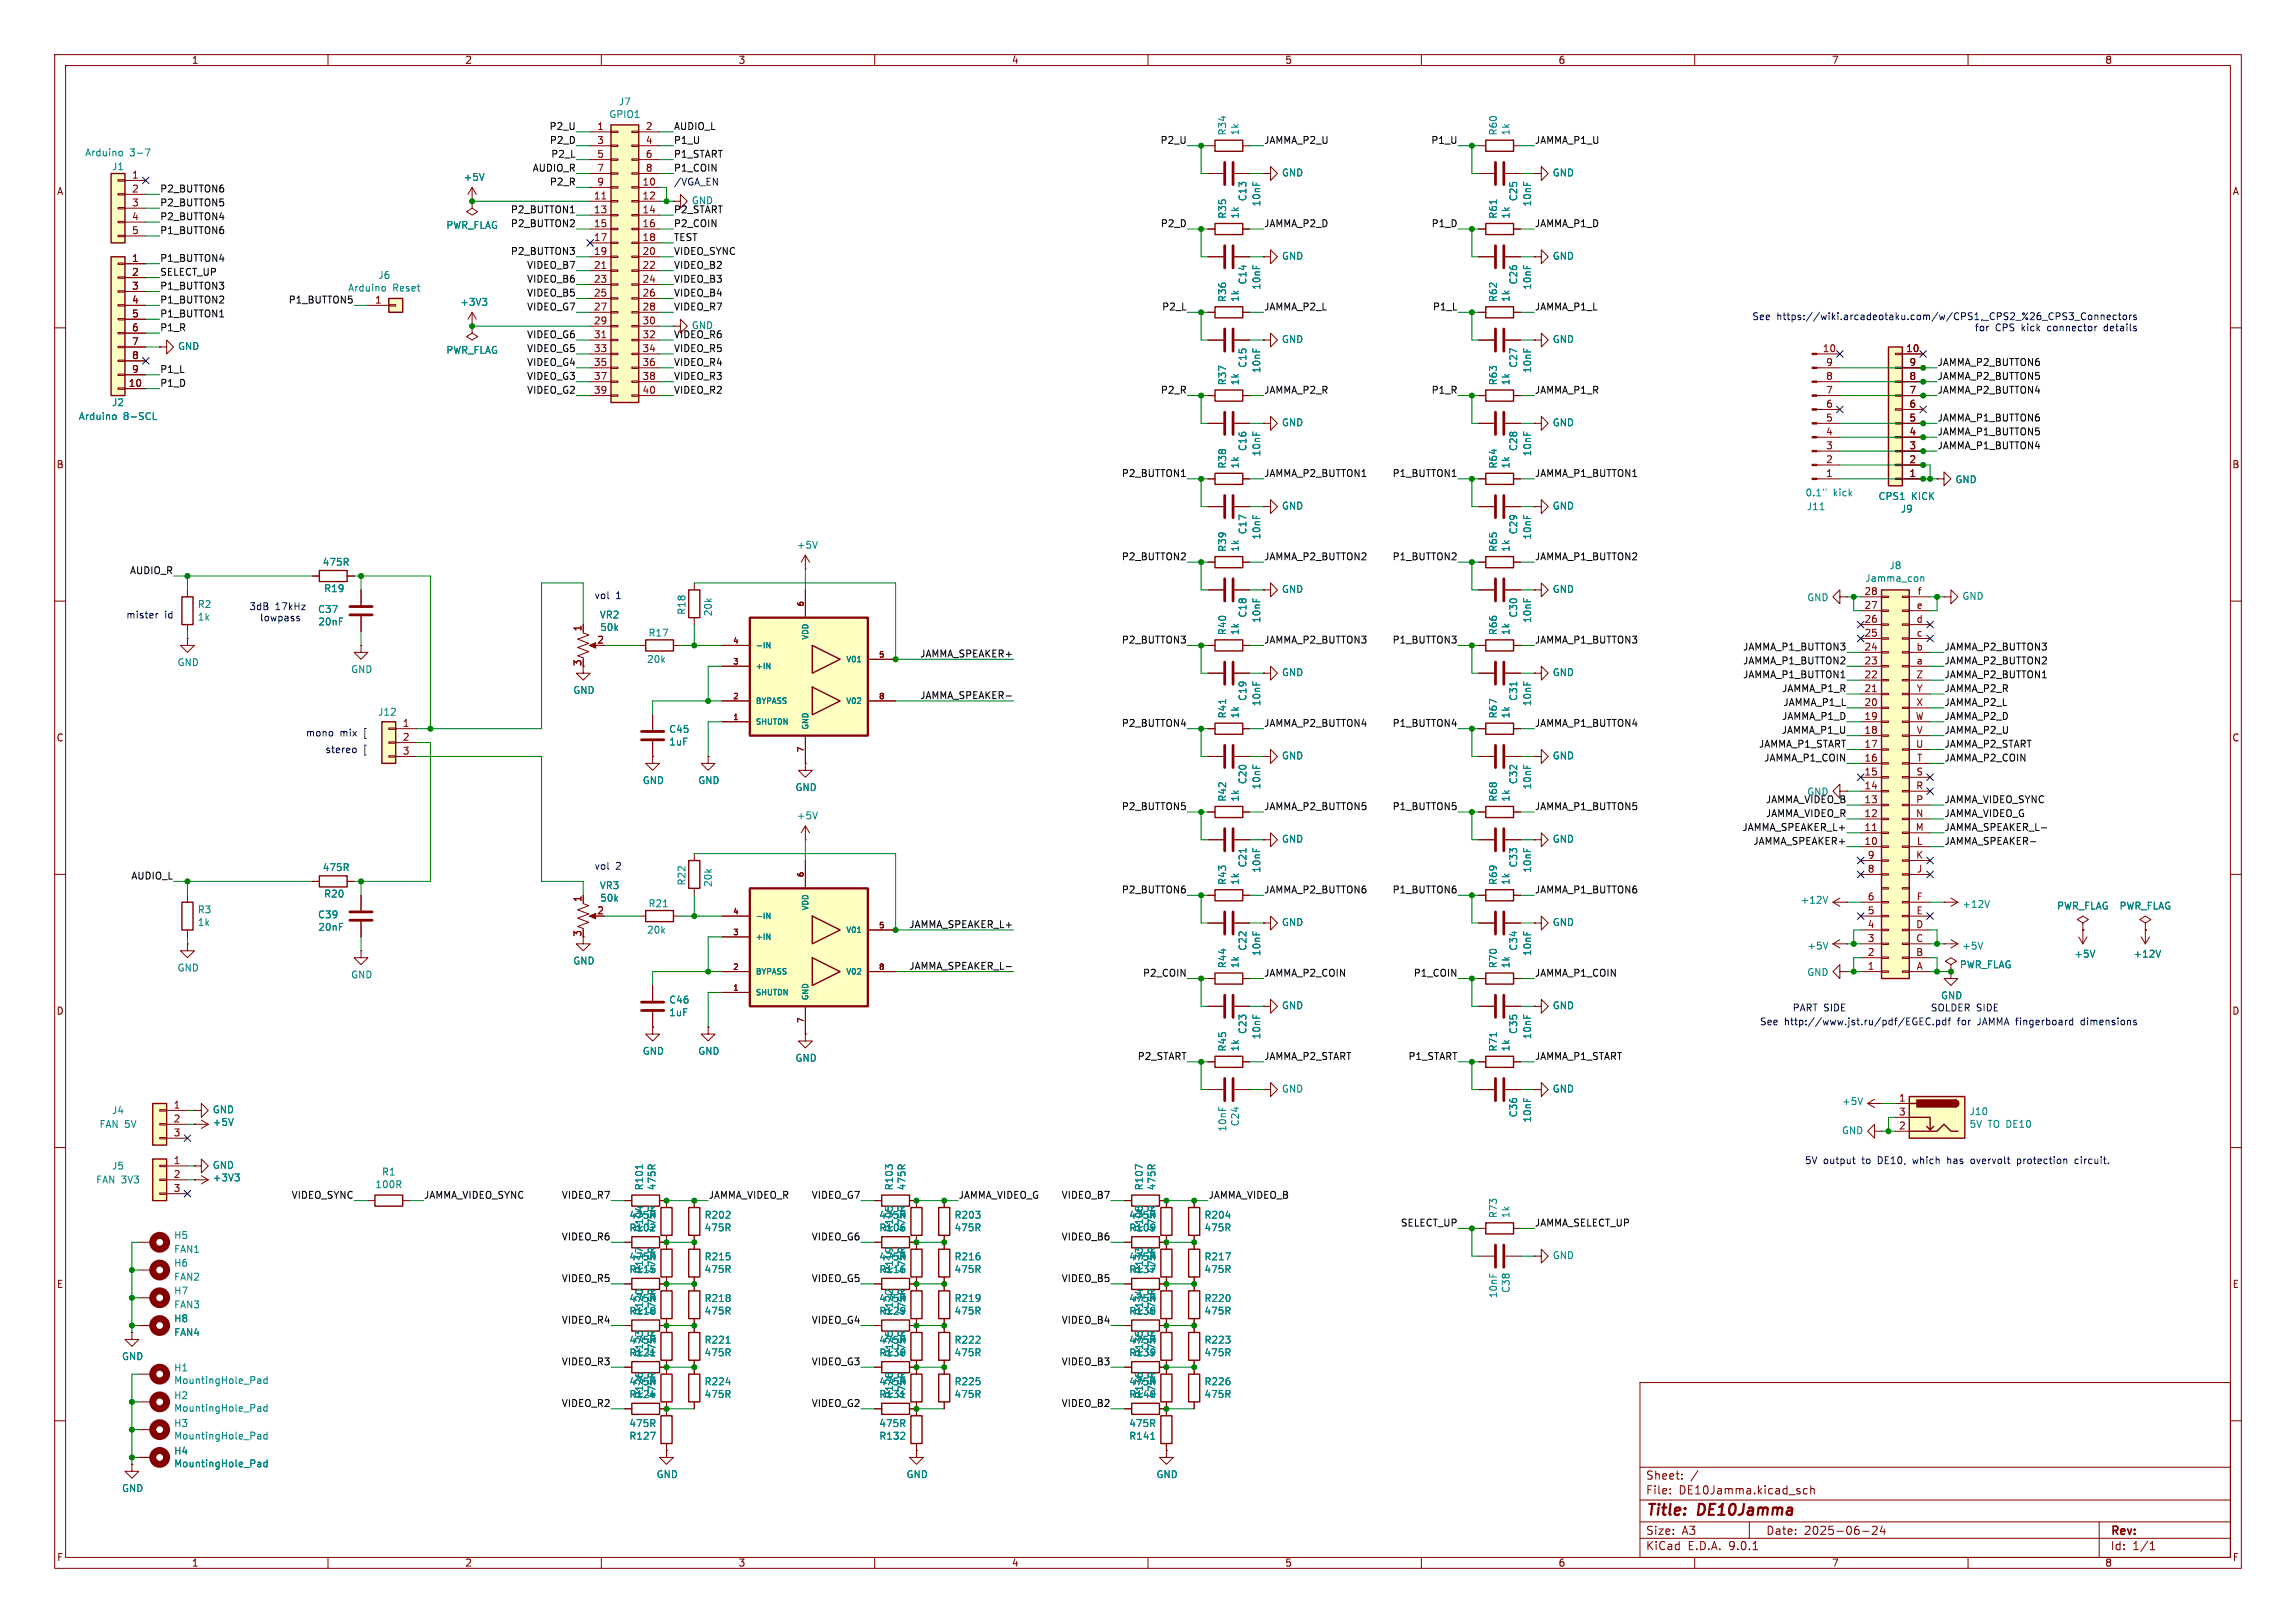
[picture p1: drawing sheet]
<svg xmlns="http://www.w3.org/2000/svg" width="420mm" height="297mm" viewBox="0 0 420 297" stroke-linecap="round" stroke-linejoin="round" font-family="sans-serif">
<defs><g id="words">
<g font-size="2.8" fill="#840000">
<text x="301" y="277.9">Title:</text>
<text x="310.6" y="277.9">DE10Jamma</text>
</g>
<g font-size="2.1" fill="#840000">
<text x="301" y="273.7">File:</text>
<text x="301" y="271">Sheet:</text>
<text x="307.1" y="273.7">DE10Jamma.kicad_sch</text>
<text x="301" y="281.1">Size:</text>
<text x="307.6" y="281.1">A3</text>
<text x="323" y="281.1">Date:</text>
<text x="330" y="281.1">2025-06-24</text>
<text x="386" y="281.3">Rev:</text>
<text x="301" y="283.9">KiCad</text>
<text x="308.7" y="283.9">E.D.A.</text>
<text x="316.3" y="283.9">9.0.1</text>
<text x="386" y="283.9">Id:</text>
<text x="390.1" y="283.9">1/1</text>
</g>
<g font-size="1.8" fill="#840000">
<text x="35" y="11.9">1</text>
<text x="85" y="11.9">2</text>
<text x="135" y="11.9">3</text>
<text x="185" y="11.9">4</text>
<text x="235" y="11.9">5</text>
<text x="285" y="11.9">6</text>
<text x="335" y="11.9">7</text>
<text x="385" y="11.9">8</text>
<text x="109.1" y="23.9">1</text>
<text x="118" y="23.9">2</text>
<text x="109.1" y="26.4">3</text>
<text x="109.1" y="29">5</text>
<text x="118" y="26.4">4</text>
<text x="118" y="29">6</text>
<text x="10.3" y="35.9">A</text>
<text x="24.1" y="32.8">1</text>
<text x="24.1" y="35.3">2</text>
<text x="109.1" y="31.5">7</text>
<text x="109.1" y="34">9</text>
<text x="117.4" y="34">10</text>
<text x="118" y="31.5">8</text>
<text x="408.3" y="35.9">A</text>
<text x="24.1" y="37.8">3</text>
<text x="24.1" y="40.4">4</text>
<text x="108.5" y="36.6">11</text>
<text x="108.5" y="39.1">13</text>
<text x="108.5" y="41.7">15</text>
<text x="117.4" y="36.6">12</text>
<text x="117.4" y="39.1">14</text>
<text x="117.4" y="41.7">16</text>
<text x="24.1" y="42.9">5</text>
<text x="108.5" y="44.2">17</text>
<text x="108.5" y="46.7">19</text>
<text x="117.4" y="44.2">18</text>
<text x="117.4" y="46.7">20</text>
<text x="24.1" y="48">1</text>
<text x="24.1" y="50.5">2</text>
<text x="24.1" y="53.1">3</text>
<text x="108.5" y="49.3">21</text>
<text x="108.5" y="51.8">23</text>
<text x="117.4" y="49.3">22</text>
<text x="117.4" y="51.8">24</text>
<text x="24.1" y="55.6">4</text>
<text x="24.1" y="58.2">5</text>
<text x="68.5" y="55.6">1</text>
<text x="108.5" y="54.4">25</text>
<text x="108.5" y="56.9">27</text>
<text x="108.5" y="59.4">29</text>
<text x="117.4" y="54.4">26</text>
<text x="117.4" y="56.9">28</text>
<text x="117.4" y="59.4">30</text>
<text x="24.1" y="60.7">6</text>
<text x="24.1" y="63.2">7</text>
<text x="24.1" y="65.8">8</text>
<text x="108.5" y="62">31</text>
<text x="108.5" y="64.5">33</text>
<text x="117.4" y="62">32</text>
<text x="117.4" y="64.5">34</text>
<text x="333.3" y="64.5">10</text>
<text x="348.6" y="64.5">10</text>
<text x="23.5" y="70.9">10</text>
<text x="24.1" y="68.3">9</text>
<text x="108.5" y="67.1">35</text>
<text x="108.5" y="69.6">37</text>
<text x="117.4" y="67.1">36</text>
<text x="117.4" y="69.6">38</text>
<text x="333.9" y="69.6">8</text>
<text x="333.9" y="67.1">9</text>
<text x="349.2" y="69.6">8</text>
<text x="349.2" y="67.1">9</text>
<text x="108.5" y="72.1">39</text>
<text x="117.4" y="72.1">40</text>
<text x="333.9" y="77.2">5</text>
<text x="333.9" y="74.7">6</text>
<text x="333.9" y="72.1">7</text>
<text x="349.2" y="77.2">5</text>
<text x="349.2" y="74.7">6</text>
<text x="349.2" y="72.1">7</text>
<text x="333.9" y="82.3">3</text>
<text x="333.9" y="79.8">4</text>
<text x="349.2" y="82.3">3</text>
<text x="349.2" y="79.8">4</text>
<text x="10.3" y="85.9">B</text>
<text x="333.9" y="87.4">1</text>
<text x="333.9" y="84.8">2</text>
<text x="349.2" y="87.4">1</text>
<text x="349.2" y="84.8">2</text>
<text x="408.2" y="85.9">B</text>
<text x="341" y="111.5">27</text>
<text x="341" y="109">28</text>
<text x="350.5" y="111.5">e</text>
<text x="350.7" y="109">f</text>
<text x="106.4" y="115.6" transform="rotate(-90 106.4 115.6)">1</text>
<text x="109.1" y="117.9">2</text>
<text x="341" y="119.1">24</text>
<text x="341" y="116.6">25</text>
<text x="341" y="114">26</text>
<text x="350.5" y="119.1">b</text>
<text x="350.5" y="114">d</text>
<text x="350.5" y="116.6">c</text>
<text x="106.4" y="122" transform="rotate(-90 106.4 122)">3</text>
<text x="341" y="124.2">22</text>
<text x="341" y="121.7">23</text>
<text x="350.4" y="124.2">Z</text>
<text x="350.5" y="121.7">a</text>
<text x="341" y="131.8">19</text>
<text x="341" y="129.3">20</text>
<text x="341" y="126.7">21</text>
<text x="350.3" y="131.8">W</text>
<text x="350.4" y="129.3">X</text>
<text x="350.5" y="126.7">Y</text>
<text x="10.3" y="135.9">C</text>
<text x="73.6" y="133.1">1</text>
<text x="73.6" y="135.6">2</text>
<text x="341" y="136.9">17</text>
<text x="341" y="134.4">18</text>
<text x="350.4" y="136.9">U</text>
<text x="350.5" y="134.4">V</text>
<text x="408.2" y="135.9">C</text>
<text x="73.6" y="138.2">3</text>
<text x="341" y="142">15</text>
<text x="341" y="139.4">16</text>
<text x="350.4" y="142">S</text>
<text x="350.6" y="139.4">T</text>
<text x="341" y="149.6">12</text>
<text x="341" y="147.1">13</text>
<text x="341" y="144.5">14</text>
<text x="350.4" y="149.6">N</text>
<text x="350.4" y="147.1">P</text>
<text x="350.4" y="144.5">R</text>
<text x="341" y="154.7">10</text>
<text x="341" y="152.1">11</text>
<text x="350.3" y="152.1">M</text>
<text x="350.5" y="154.7">L</text>
<text x="341.6" y="159.8">8</text>
<text x="341.6" y="157.2">9</text>
<text x="350.4" y="157.2">K</text>
<text x="350.6" y="159.8">J</text>
<text x="106.4" y="165.2" transform="rotate(-90 106.4 165.2)">1</text>
<text x="109.1" y="167.4">2</text>
<text x="341.6" y="167.4">5</text>
<text x="341.6" y="164.8">6</text>
<text x="350.5" y="167.4">E</text>
<text x="350.5" y="164.8">F</text>
<text x="106.4" y="171.5" transform="rotate(-90 106.4 171.5)">3</text>
<text x="341.6" y="172.5">3</text>
<text x="341.6" y="169.9">4</text>
<text x="350.4" y="172.5">C</text>
<text x="350.4" y="169.9">D</text>
<text x="341.6" y="177.5">1</text>
<text x="341.6" y="175">2</text>
<text x="350.4" y="175">B</text>
<text x="350.5" y="177.5">A</text>
<text x="10.3" y="185.9">D</text>
<text x="408.2" y="185.9">D</text>
<text x="31.7" y="202.9">1</text>
<text x="347.3" y="201.7">1</text>
<text x="31.7" y="205.5">2</text>
<text x="31.7" y="208">3</text>
<text x="347.3" y="204.2">3</text>
<text x="347.3" y="206.8">2</text>
<text x="31.7" y="213.1">1</text>
<text x="31.7" y="215.6">2</text>
<text x="31.7" y="218.2">3</text>
<text x="10.3" y="235.9">E</text>
<text x="408.3" y="235.9">E</text>
<text x="10.3" y="285.9">F</text>
<text x="35" y="286.9">1</text>
<text x="85" y="286.9">2</text>
<text x="135" y="286.9">3</text>
<text x="185" y="286.9">4</text>
<text x="235" y="286.9">5</text>
<text x="285" y="286.9">6</text>
<text x="335" y="286.9">7</text>
<text x="385" y="286.9">8</text>
<text x="408.3" y="285.9">F</text>
</g>
<g font-size="1.8">
<text x="100.4" y="23.9">P2_U</text>
<text x="123.2" y="23.9">AUDIO_L</text>
<text x="100.5" y="26.4">P2_D</text>
<text x="100.7" y="28.9">P2_L</text>
<text x="123.2" y="28.9">P1_START</text>
<text x="123.2" y="26.4">P1_U</text>
<text x="212.2" y="26.4">P2_U</text>
<text x="231.1" y="26.4">JAMMA_P2_U</text>
<text x="261.7" y="26.4">P1_U</text>
<text x="280.7" y="26.4">JAMMA_P1_U</text>
<text x="29.2" y="35.3">P2_BUTTON6</text>
<text x="97.3" y="31.5">AUDIO_R</text>
<text x="100.5" y="34">P2_R</text>
<text x="123.2" y="31.5">P1_COIN</text>
<text x="29.2" y="37.8">P2_BUTTON5</text>
<text x="29.2" y="40.4">P2_BUTTON4</text>
<text x="93.4" y="41.6">P2_BUTTON2</text>
<text x="93.4" y="39.1">P2_BUTTON1</text>
<text x="123.2" y="41.6">P2_COIN</text>
<text x="123.2" y="39.1">P2_START</text>
<text x="126.5" y="37.6">GND</text>
<text x="212.2" y="41.6">P2_D</text>
<text x="231.1" y="41.6">JAMMA_P2_D</text>
<text x="261.8" y="41.6">P1_D</text>
<text x="280.7" y="41.6">JAMMA_P1_D</text>
<text x="29.2" y="42.9">P1_BUTTON6</text>
<text x="29.2" y="48">P1_BUTTON4</text>
<text x="93.4" y="46.7">P2_BUTTON3</text>
<text x="123.2" y="44.2">TEST</text>
<text x="123.2" y="46.7">VIDEO_SYNC</text>
<text x="29.2" y="50.5">SELECT_UP</text>
<text x="29.2" y="53.1">P1_BUTTON3</text>
<text x="63.6" y="53.5">Arduino</text>
<text x="96.3" y="49.3">VIDEO_B7</text>
<text x="96.3" y="51.8">VIDEO_B6</text>
<text x="123.2" y="49.3">VIDEO_B2</text>
<text x="123.2" y="51.8">VIDEO_B3</text>
<text x="29.2" y="58.2">P1_BUTTON1</text>
<text x="29.2" y="55.6">P1_BUTTON2</text>
<text x="52.7" y="55.6">P1_BUTTON5</text>
<text x="96.3" y="54.3">VIDEO_B5</text>
<text x="96.3" y="56.9">VIDEO_G7</text>
<text x="123.2" y="56.9">VIDEO_R7</text>
<text x="123.2" y="54.3">VIDEO_B4</text>
<text x="212.5" y="56.9">P2_L</text>
<text x="231.1" y="56.9">JAMMA_P2_L</text>
<text x="262" y="56.9">P1_L</text>
<text x="280.7" y="56.9">JAMMA_P1_L</text>
<text x="29.2" y="60.7">P1_R</text>
<text x="96.3" y="62">VIDEO_G6</text>
<text x="96.3" y="64.5">VIDEO_G5</text>
<text x="123.2" y="64.5">VIDEO_R5</text>
<text x="123.2" y="62">VIDEO_R6</text>
<text x="126.5" y="60.4">GND</text>
<text x="29.2" y="68.3">P1_L</text>
<text x="29.2" y="70.9">P1_D</text>
<text x="96.3" y="69.6">VIDEO_G3</text>
<text x="96.3" y="67">VIDEO_G4</text>
<text x="123.2" y="67">VIDEO_R4</text>
<text x="123.2" y="69.6">VIDEO_R3</text>
<text x="354.3" y="69.6">JAMMA_P2_BUTTON5</text>
<text x="354.3" y="67">JAMMA_P2_BUTTON6</text>
<text x="96.3" y="72.1">VIDEO_G2</text>
<text x="123.2" y="72.1">VIDEO_R2</text>
<text x="212.2" y="72.1">P2_R</text>
<text x="231.1" y="72.1">JAMMA_P2_R</text>
<text x="261.8" y="72.1">P1_R</text>
<text x="280.7" y="72.1">JAMMA_P1_R</text>
<text x="354.3" y="77.2">JAMMA_P1_BUTTON6</text>
<text x="354.3" y="72.1">JAMMA_P2_BUTTON4</text>
<text x="354.3" y="82.3">JAMMA_P1_BUTTON4</text>
<text x="354.3" y="79.7">JAMMA_P1_BUTTON5</text>
<text x="205.1" y="87.4">P2_BUTTON1</text>
<text x="231.1" y="87.4">JAMMA_P2_BUTTON1</text>
<text x="254.6" y="87.4">P1_BUTTON1</text>
<text x="280.7" y="87.4">JAMMA_P1_BUTTON1</text>
<text x="23.7" y="105.1">AUDIO_R</text>
<text x="205.1" y="102.6">P2_BUTTON2</text>
<text x="231.1" y="102.6">JAMMA_P2_BUTTON2</text>
<text x="254.6" y="102.6">P1_BUTTON2</text>
<text x="280.7" y="102.6">JAMMA_P1_BUTTON2</text>
<text x="205.1" y="117.8">P2_BUTTON3</text>
<text x="231.1" y="117.8">JAMMA_P2_BUTTON3</text>
<text x="254.6" y="117.8">P1_BUTTON3</text>
<text x="280.7" y="117.8">JAMMA_P1_BUTTON3</text>
<text x="318.7" y="119.1">JAMMA_P1_BUTTON3</text>
<text x="355.6" y="119.1">JAMMA_P2_BUTTON3</text>
<text x="168.2" y="120.4">JAMMA_SPEAKER+</text>
<text x="318.7" y="124.2">JAMMA_P1_BUTTON1</text>
<text x="318.7" y="121.7">JAMMA_P1_BUTTON2</text>
<text x="355.6" y="121.7">JAMMA_P2_BUTTON2</text>
<text x="355.6" y="124.2">JAMMA_P2_BUTTON1</text>
<text x="168.2" y="128">JAMMA_SPEAKER-</text>
<text x="325.9" y="126.7">JAMMA_P1_R</text>
<text x="325.9" y="131.8">JAMMA_P1_D</text>
<text x="326.1" y="129.3">JAMMA_P1_L</text>
<text x="355.6" y="126.7">JAMMA_P2_R</text>
<text x="355.6" y="131.8">JAMMA_P2_D</text>
<text x="355.6" y="129.3">JAMMA_P2_L</text>
<text x="205.1" y="133.1">P2_BUTTON4</text>
<text x="231.1" y="133.1">JAMMA_P2_BUTTON4</text>
<text x="254.6" y="133.1">P1_BUTTON4</text>
<text x="280.7" y="133.1">JAMMA_P1_BUTTON4</text>
<text x="321.7" y="136.9">JAMMA_P1_START</text>
<text x="325.8" y="134.4">JAMMA_P1_U</text>
<text x="355.6" y="134.4">JAMMA_P2_U</text>
<text x="355.6" y="136.9">JAMMA_P2_START</text>
<text x="322.6" y="139.4">JAMMA_P1_COIN</text>
<text x="355.6" y="139.4">JAMMA_P2_COIN</text>
<text x="205.1" y="148.3">P2_BUTTON5</text>
<text x="231.1" y="148.3">JAMMA_P2_BUTTON5</text>
<text x="254.6" y="148.3">P1_BUTTON5</text>
<text x="280.7" y="148.3">JAMMA_P1_BUTTON5</text>
<text x="322.9" y="149.6">JAMMA_VIDEO_R</text>
<text x="322.9" y="147.1">JAMMA_VIDEO_B</text>
<text x="330.5" y="145.8">GND</text>
<text x="355.6" y="147.1">JAMMA_VIDEO_SYNC</text>
<text x="355.6" y="149.6">JAMMA_VIDEO_G</text>
<text x="318.6" y="152.1">JAMMA_SPEAKER_L+</text>
<text x="320.6" y="154.7">JAMMA_SPEAKER+</text>
<text x="355.6" y="154.7">JAMMA_SPEAKER-</text>
<text x="355.6" y="152.1">JAMMA_SPEAKER_L-</text>
<text x="23.9" y="161">AUDIO_L</text>
<text x="205.1" y="163.6">P2_BUTTON6</text>
<text x="231.1" y="163.6">JAMMA_P2_BUTTON6</text>
<text x="254.6" y="163.6">P1_BUTTON6</text>
<text x="280.7" y="163.6">JAMMA_P1_BUTTON6</text>
<text x="166.2" y="169.9">JAMMA_SPEAKER_L+</text>
<text x="166.2" y="177.5">JAMMA_SPEAKER_L-</text>
<text x="209" y="178.8">P2_COIN</text>
<text x="231.1" y="178.8">JAMMA_P2_COIN</text>
<text x="258.5" y="178.8">P1_COIN</text>
<text x="280.7" y="178.8">JAMMA_P1_COIN</text>
<text x="208" y="194">P2_START</text>
<text x="231.1" y="194">JAMMA_P2_START</text>
<text x="257.5" y="194">P1_START</text>
<text x="280.7" y="194">JAMMA_P1_START</text>
<text x="53.3" y="219.4">VIDEO_SYNC</text>
<text x="77.5" y="219.4">JAMMA_VIDEO_SYNC</text>
<text x="102.7" y="219.4">VIDEO_R7</text>
<text x="129.5" y="219.4">JAMMA_VIDEO_R</text>
<text x="148.4" y="219.4">VIDEO_G7</text>
<text x="175.3" y="219.4">JAMMA_VIDEO_G</text>
<text x="194.1" y="219.4">VIDEO_B7</text>
<text x="221" y="219.4">JAMMA_VIDEO_B</text>
<text x="102.7" y="227.1">VIDEO_R6</text>
<text x="148.4" y="227.1">VIDEO_G6</text>
<text x="194.1" y="227.1">VIDEO_B6</text>
<text x="256.2" y="224.5">SELECT_UP</text>
<text x="280.7" y="224.5">JAMMA_SELECT_UP</text>
<text x="102.7" y="234.7">VIDEO_R5</text>
<text x="148.4" y="234.7">VIDEO_G5</text>
<text x="194.1" y="234.7">VIDEO_B5</text>
<text x="102.7" y="242.3">VIDEO_R4</text>
<text x="148.4" y="242.3">VIDEO_G4</text>
<text x="194.1" y="242.3">VIDEO_B4</text>
<text x="102.7" y="249.9">VIDEO_R3</text>
<text x="148.4" y="249.9">VIDEO_G3</text>
<text x="194.1" y="249.9">VIDEO_B3</text>
<text x="102.7" y="257.5">VIDEO_R2</text>
<text x="148.4" y="257.5">VIDEO_G2</text>
<text x="194.1" y="257.5">VIDEO_B2</text>
</g>
<g font-size="1.8" fill="#008484">
<text x="111.4" y="21.8">GPIO1</text>
<text x="113.1" y="19.5">J7</text>
<text x="15.5" y="28.8">Arduino</text>
<text x="23.7" y="28.8">3-7</text>
<text x="224.5" y="24.9" transform="rotate(-90 224.5 24.9)">R34</text>
<text x="226.8" y="24.9" transform="rotate(-90 226.8 24.9)">1k</text>
<text x="274" y="24.9" transform="rotate(-90 274 24.9)">R60</text>
<text x="276.3" y="24.9" transform="rotate(-90 276.3 24.9)">1k</text>
<text x="20.4" y="31.3">J1</text>
<text x="84.7" y="33.3">+5V</text>
<text x="234.4" y="32.5">GND</text>
<text x="283.9" y="32.5">GND</text>
<text x="224.5" y="40.1" transform="rotate(-90 224.5 40.1)">R35</text>
<text x="226.8" y="40.1" transform="rotate(-90 226.8 40.1)">1k</text>
<text x="228.2" y="36.9" transform="rotate(-90 228.2 36.9)">C13</text>
<text x="230.7" y="37.9" transform="rotate(-90 230.7 37.9)">10nF</text>
<text x="274" y="40.1" transform="rotate(-90 274 40.1)">R61</text>
<text x="276.3" y="40.1" transform="rotate(-90 276.3 40.1)">1k</text>
<text x="277.7" y="36.9" transform="rotate(-90 277.7 36.9)">C25</text>
<text x="280.3" y="37.9" transform="rotate(-90 280.3 37.9)">10nF</text>
<text x="81.5" y="42.1">PWR_FLAG</text>
<text x="234.4" y="47.7">GND</text>
<text x="283.9" y="47.7">GND</text>
<text x="69.1" y="51.2">J6</text>
<text x="71.8" y="53.5">Reset</text>
<text x="228.2" y="52.2" transform="rotate(-90 228.2 52.2)">C14</text>
<text x="230.7" y="53.1" transform="rotate(-90 230.7 53.1)">10nF</text>
<text x="277.7" y="52.2" transform="rotate(-90 277.7 52.2)">C26</text>
<text x="280.3" y="53.1" transform="rotate(-90 280.3 53.1)">10nF</text>
<text x="84.1" y="56.2">+3V3</text>
<text x="224.5" y="55.4" transform="rotate(-90 224.5 55.4)">R36</text>
<text x="226.8" y="55.4" transform="rotate(-90 226.8 55.4)">1k</text>
<text x="274" y="55.4" transform="rotate(-90 274 55.4)">R62</text>
<text x="276.3" y="55.4" transform="rotate(-90 276.3 55.4)">1k</text>
<text x="32.5" y="64.2">GND</text>
<text x="81.5" y="64.9">PWR_FLAG</text>
<text x="234.4" y="63">GND</text>
<text x="283.9" y="63">GND</text>
<text x="224.5" y="70.6" transform="rotate(-90 224.5 70.6)">R37</text>
<text x="226.8" y="70.6" transform="rotate(-90 226.8 70.6)">1k</text>
<text x="228.2" y="67.4" transform="rotate(-90 228.2 67.4)">C15</text>
<text x="230.7" y="68.4" transform="rotate(-90 230.7 68.4)">10nF</text>
<text x="274" y="70.6" transform="rotate(-90 274 70.6)">R63</text>
<text x="276.3" y="70.6" transform="rotate(-90 276.3 70.6)">1k</text>
<text x="277.7" y="67.4" transform="rotate(-90 277.7 67.4)">C27</text>
<text x="280.3" y="68.4" transform="rotate(-90 280.3 68.4)">10nF</text>
<text x="14.3" y="77.1">Arduino</text>
<text x="20.4" y="74.5">J2</text>
<text x="22.6" y="77.1">8-SCL</text>
<text x="228.2" y="82.6" transform="rotate(-90 228.2 82.6)">C16</text>
<text x="230.7" y="83.6" transform="rotate(-90 230.7 83.6)">10nF</text>
<text x="234.4" y="78.2">GND</text>
<text x="277.7" y="82.6" transform="rotate(-90 277.7 82.6)">C28</text>
<text x="280.3" y="83.6" transform="rotate(-90 280.3 83.6)">10nF</text>
<text x="283.9" y="78.2">GND</text>
<text x="224.5" y="85.8" transform="rotate(-90 224.5 85.8)">R38</text>
<text x="226.8" y="85.8" transform="rotate(-90 226.8 85.8)">1k</text>
<text x="274" y="85.8" transform="rotate(-90 274 85.8)">R64</text>
<text x="276.3" y="85.8" transform="rotate(-90 276.3 85.8)">1k</text>
<text x="357.6" y="88.6">GND</text>
<text x="234.4" y="93.4">GND</text>
<text x="283.9" y="93.4">GND</text>
<text x="330.2" y="91">0.1&quot;</text>
<text x="330.4" y="93.6">J11</text>
<text x="335.3" y="91">kick</text>
<text x="343.5" y="91.7">CPS1</text>
<text x="347.6" y="94">J9</text>
<text x="349.7" y="91.7">KICK</text>
<text x="145.7" y="100.6">+5V</text>
<text x="224.5" y="101.1" transform="rotate(-90 224.5 101.1)">R39</text>
<text x="226.8" y="101.1" transform="rotate(-90 226.8 101.1)">1k</text>
<text x="228.2" y="97.9" transform="rotate(-90 228.2 97.9)">C17</text>
<text x="230.7" y="98.8" transform="rotate(-90 230.7 98.8)">10nF</text>
<text x="274" y="101.1" transform="rotate(-90 274 101.1)">R65</text>
<text x="276.3" y="101.1" transform="rotate(-90 276.3 101.1)">1k</text>
<text x="277.7" y="97.9" transform="rotate(-90 277.7 97.9)">C29</text>
<text x="280.3" y="98.8" transform="rotate(-90 280.3 98.8)">10nF</text>
<text x="58.9" y="103.7">475R</text>
<text x="341.1" y="106.7">Jamma_con</text>
<text x="345.5" y="104.4">J8</text>
<text x="36.1" y="111.5">R2</text>
<text x="36.1" y="113.8">1k</text>
<text x="58.1" y="112.4">C37</text>
<text x="59.2" y="108.6">R19</text>
<text x="109.6" y="113.4">VR2</text>
<text x="125.6" y="112.6" transform="rotate(-90 125.6 112.6)">R18</text>
<text x="130.4" y="112.9" transform="rotate(-90 130.4 112.9)">20k</text>
<text x="228.2" y="113.1" transform="rotate(-90 228.2 113.1)">C18</text>
<text x="234.4" y="108.7">GND</text>
<text x="277.7" y="113.1" transform="rotate(-90 277.7 113.1)">C30</text>
<text x="283.9" y="108.7">GND</text>
<text x="330.5" y="110.2">GND</text>
<text x="358.9" y="110">GND</text>
<text x="58.1" y="114.7">20nF</text>
<text x="109.7" y="115.7">50k</text>
<text x="118.5" y="116.7">R17</text>
<text x="224.5" y="116.3" transform="rotate(-90 224.5 116.3)">R40</text>
<text x="226.8" y="116.3" transform="rotate(-90 226.8 116.3)">1k</text>
<text x="230.7" y="114.1" transform="rotate(-90 230.7 114.1)">10nF</text>
<text x="274" y="116.3" transform="rotate(-90 274 116.3)">R66</text>
<text x="276.3" y="116.3" transform="rotate(-90 276.3 116.3)">1k</text>
<text x="280.3" y="114.1" transform="rotate(-90 280.3 114.1)">10nF</text>
<text x="32.4" y="122.1">GND</text>
<text x="64.1" y="123.4">GND</text>
<text x="118.3" y="121.5">20k</text>
<text x="234.4" y="123.9">GND</text>
<text x="283.9" y="123.9">GND</text>
<text x="69.1" y="131.2">J12</text>
<text x="104.8" y="127.2">GND</text>
<text x="224.5" y="131.6" transform="rotate(-90 224.5 131.6)">R41</text>
<text x="226.8" y="131.6" transform="rotate(-90 226.8 131.6)">1k</text>
<text x="228.2" y="128.4" transform="rotate(-90 228.2 128.4)">C19</text>
<text x="230.7" y="129.3" transform="rotate(-90 230.7 129.3)">10nF</text>
<text x="274" y="131.6" transform="rotate(-90 274 131.6)">R67</text>
<text x="276.3" y="131.6" transform="rotate(-90 276.3 131.6)">1k</text>
<text x="277.7" y="128.4" transform="rotate(-90 277.7 128.4)">C31</text>
<text x="280.3" y="129.3" transform="rotate(-90 280.3 129.3)">10nF</text>
<text x="122.3" y="136.6">1uF</text>
<text x="122.3" y="134.3">C45</text>
<text x="117.5" y="143.7">GND</text>
<text x="127.6" y="143.7">GND</text>
<text x="228.2" y="143.6" transform="rotate(-90 228.2 143.6)">C20</text>
<text x="234.4" y="139.2">GND</text>
<text x="277.7" y="143.6" transform="rotate(-90 277.7 143.6)">C32</text>
<text x="283.9" y="139.2">GND</text>
<text x="145.4" y="145">GND</text>
<text x="224.5" y="146.8" transform="rotate(-90 224.5 146.8)">R42</text>
<text x="226.8" y="146.8" transform="rotate(-90 226.8 146.8)">1k</text>
<text x="230.7" y="144.6" transform="rotate(-90 230.7 144.6)">10nF</text>
<text x="274" y="146.8" transform="rotate(-90 274 146.8)">R68</text>
<text x="276.3" y="146.8" transform="rotate(-90 276.3 146.8)">1k</text>
<text x="280.3" y="144.6" transform="rotate(-90 280.3 144.6)">10nF</text>
<text x="145.7" y="150.1">+5V</text>
<text x="234.4" y="154.4">GND</text>
<text x="283.9" y="154.4">GND</text>
<text x="58.9" y="159.6">475R</text>
<text x="228.2" y="158.8" transform="rotate(-90 228.2 158.8)">C21</text>
<text x="230.7" y="159.8" transform="rotate(-90 230.7 159.8)">10nF</text>
<text x="277.7" y="158.8" transform="rotate(-90 277.7 158.8)">C33</text>
<text x="280.3" y="159.8" transform="rotate(-90 280.3 159.8)">10nF</text>
<text x="36.1" y="167.3">R3</text>
<text x="59.2" y="164.4">R20</text>
<text x="109.6" y="162.9">VR3</text>
<text x="109.7" y="165.2">50k</text>
<text x="118.5" y="166.2">R21</text>
<text x="125.6" y="162.1" transform="rotate(-90 125.6 162.1)">R22</text>
<text x="130.4" y="162.4" transform="rotate(-90 130.4 162.4)">20k</text>
<text x="224.5" y="162" transform="rotate(-90 224.5 162)">R43</text>
<text x="226.8" y="162" transform="rotate(-90 226.8 162)">1k</text>
<text x="274" y="162" transform="rotate(-90 274 162)">R69</text>
<text x="276.3" y="162" transform="rotate(-90 276.3 162)">1k</text>
<text x="329.3" y="165.6">+12V</text>
<text x="358.9" y="166.3">+12V</text>
<text x="376.2" y="166.6">PWR_FLAG</text>
<text x="387.6" y="166.6">PWR_FLAG</text>
<text x="36.1" y="169.6">1k</text>
<text x="58.1" y="168.2">C39</text>
<text x="58.1" y="170.5">20nF</text>
<text x="118.3" y="171">20k</text>
<text x="234.4" y="169.6">GND</text>
<text x="283.9" y="169.6">GND</text>
<text x="330.5" y="174">+5V</text>
<text x="358.8" y="174">+5V</text>
<text x="32.4" y="178">GND</text>
<text x="64.1" y="179.2">GND</text>
<text x="104.8" y="176.7">GND</text>
<text x="224.5" y="177.3" transform="rotate(-90 224.5 177.3)">R44</text>
<text x="226.8" y="177.3" transform="rotate(-90 226.8 177.3)">1k</text>
<text x="228.2" y="174.1" transform="rotate(-90 228.2 174.1)">C22</text>
<text x="230.7" y="175" transform="rotate(-90 230.7 175)">10nF</text>
<text x="274" y="177.3" transform="rotate(-90 274 177.3)">R70</text>
<text x="276.3" y="177.3" transform="rotate(-90 276.3 177.3)">1k</text>
<text x="277.7" y="174.1" transform="rotate(-90 277.7 174.1)">C34</text>
<text x="280.3" y="175" transform="rotate(-90 280.3 175)">10nF</text>
<text x="330.5" y="178.8">GND</text>
<text x="358.4" y="177.4">PWR_FLAG</text>
<text x="379.3" y="175.4">+5V</text>
<text x="390.2" y="175.4">+12V</text>
<text x="122.3" y="183.8">C46</text>
<text x="234.4" y="184.9">GND</text>
<text x="283.9" y="184.9">GND</text>
<text x="355" y="183.1">GND</text>
<text x="122.3" y="186.2">1uF</text>
<text x="228.2" y="189.3" transform="rotate(-90 228.2 189.3)">C23</text>
<text x="230.7" y="190.3" transform="rotate(-90 230.7 190.3)">10nF</text>
<text x="277.7" y="189.3" transform="rotate(-90 277.7 189.3)">C35</text>
<text x="280.3" y="190.3" transform="rotate(-90 280.3 190.3)">10nF</text>
<text x="117.5" y="193.2">GND</text>
<text x="127.6" y="193.2">GND</text>
<text x="145.4" y="194.5">GND</text>
<text x="224.5" y="192.5" transform="rotate(-90 224.5 192.5)">R45</text>
<text x="226.8" y="192.5" transform="rotate(-90 226.8 192.5)">1k</text>
<text x="274" y="192.5" transform="rotate(-90 274 192.5)">R71</text>
<text x="276.3" y="192.5" transform="rotate(-90 276.3 192.5)">1k</text>
<text x="38.8" y="203.9">GND</text>
<text x="234.4" y="200.1">GND</text>
<text x="283.9" y="200.1">GND</text>
<text x="336.9" y="202.4">+5V</text>
<text x="18.1" y="206.6">FAN 5V</text>
<text x="20.4" y="204.1">J4</text>
<text x="38.8" y="206.2">+5V</text>
<text x="224.5" y="207.2" transform="rotate(-90 224.5 207.2)">10nF</text>
<text x="226.8" y="206.2" transform="rotate(-90 226.8 206.2)">C24</text>
<text x="277.7" y="204.6" transform="rotate(-90 277.7 204.6)">C36</text>
<text x="280.3" y="205.5" transform="rotate(-90 280.3 205.5)">10nF</text>
<text x="336.8" y="207.7">GND</text>
<text x="360.2" y="204.3">J10</text>
<text x="360.2" y="206.6">5V</text>
<text x="363.7" y="206.6">TO DE10</text>
<text x="20.4" y="214.2">J5</text>
<text x="38.8" y="214.1">GND</text>
<text x="69.8" y="215.3">R1</text>
<text x="17.5" y="216.8">FAN 3V3</text>
<text x="38.8" y="216.4">+3V3</text>
<text x="68.6" y="217.6">100R</text>
<text x="117.8" y="217.9" transform="rotate(-90 117.8 217.9)">R101</text>
<text x="120.1" y="217.9" transform="rotate(-90 120.1 217.9)">475R</text>
<text x="163.5" y="217.9" transform="rotate(-90 163.5 217.9)">R103</text>
<text x="165.8" y="217.9" transform="rotate(-90 165.8 217.9)">475R</text>
<text x="209.2" y="217.9" transform="rotate(-90 209.2 217.9)">R107</text>
<text x="211.6" y="217.9" transform="rotate(-90 211.6 217.9)">475R</text>
<text x="31.8" y="226.9">H5</text>
<text x="115" y="225.6">R102</text>
<text x="115" y="223.2">475R</text>
<text x="117.8" y="225.5" transform="rotate(-90 117.8 225.5)">R104</text>
<text x="120.1" y="225.5" transform="rotate(-90 120.1 225.5)">475R</text>
<text x="128.8" y="223.2">R202</text>
<text x="128.8" y="225.5">475R</text>
<text x="160.8" y="225.6">R106</text>
<text x="160.8" y="223.2">475R</text>
<text x="163.5" y="225.5" transform="rotate(-90 163.5 225.5)">R105</text>
<text x="165.8" y="225.5" transform="rotate(-90 165.8 225.5)">475R</text>
<text x="174.5" y="223.2">R203</text>
<text x="174.5" y="225.5">475R</text>
<text x="206.5" y="225.6">R109</text>
<text x="206.5" y="223.2">475R</text>
<text x="209.2" y="225.5" transform="rotate(-90 209.2 225.5)">R108</text>
<text x="211.6" y="225.5" transform="rotate(-90 211.6 225.5)">475R</text>
<text x="220.2" y="223.2">R204</text>
<text x="220.2" y="225.5">475R</text>
<text x="274" y="223" transform="rotate(-90 274 223)">R73</text>
<text x="276.3" y="223" transform="rotate(-90 276.3 223)">1k</text>
<text x="31.8" y="232">H6</text>
<text x="31.8" y="229.5">FAN1</text>
<text x="115" y="233.2">R115</text>
<text x="115" y="230.9">475R</text>
<text x="117.8" y="233.2" transform="rotate(-90 117.8 233.2)">R117</text>
<text x="120.1" y="233.2" transform="rotate(-90 120.1 233.2)">475R</text>
<text x="128.8" y="230.8">R215</text>
<text x="128.8" y="233.1">475R</text>
<text x="160.8" y="233.2">R116</text>
<text x="160.8" y="230.9">475R</text>
<text x="163.5" y="233.2" transform="rotate(-90 163.5 233.2)">R119</text>
<text x="165.8" y="233.2" transform="rotate(-90 165.8 233.2)">475R</text>
<text x="174.5" y="230.8">R216</text>
<text x="174.5" y="233.1">475R</text>
<text x="206.5" y="233.2">R137</text>
<text x="206.5" y="230.9">475R</text>
<text x="209.2" y="233.2" transform="rotate(-90 209.2 233.2)">R133</text>
<text x="211.6" y="233.2" transform="rotate(-90 211.6 233.2)">475R</text>
<text x="220.2" y="230.8">R217</text>
<text x="220.2" y="233.1">475R</text>
<text x="283.9" y="230.6">GND</text>
<text x="31.8" y="234.5">FAN2</text>
<text x="31.8" y="237.1">H7</text>
<text x="31.8" y="239.6">FAN3</text>
<text x="115" y="238.5">475R</text>
<text x="128.8" y="238.5">R218</text>
<text x="160.8" y="238.5">475R</text>
<text x="174.5" y="238.5">R219</text>
<text x="206.5" y="238.5">475R</text>
<text x="220.2" y="238.5">R220</text>
<text x="274" y="237.7" transform="rotate(-90 274 237.7)">10nF</text>
<text x="276.4" y="236.7" transform="rotate(-90 276.4 236.7)">C38</text>
<text x="31.8" y="242.2">H8</text>
<text x="31.8" y="244.7">FAN4</text>
<text x="115" y="240.8">R118</text>
<text x="117.8" y="240.8" transform="rotate(-90 117.8 240.8)">R120</text>
<text x="120.1" y="240.8" transform="rotate(-90 120.1 240.8)">475R</text>
<text x="128.8" y="240.8">475R</text>
<text x="160.8" y="240.8">R129</text>
<text x="163.5" y="240.8" transform="rotate(-90 163.5 240.8)">R122</text>
<text x="165.8" y="240.8" transform="rotate(-90 165.8 240.8)">475R</text>
<text x="174.5" y="240.8">475R</text>
<text x="206.5" y="240.8">R138</text>
<text x="209.2" y="240.8" transform="rotate(-90 209.2 240.8)">R134</text>
<text x="211.6" y="240.8" transform="rotate(-90 211.6 240.8)">475R</text>
<text x="220.2" y="240.8">475R</text>
<text x="22.2" y="249.1">GND</text>
<text x="31.8" y="251.2">H1</text>
<text x="115" y="248.4">R121</text>
<text x="115" y="246.1">475R</text>
<text x="117.8" y="248.4" transform="rotate(-90 117.8 248.4)">R123</text>
<text x="120.1" y="248.4" transform="rotate(-90 120.1 248.4)">475R</text>
<text x="128.8" y="246.1">R221</text>
<text x="128.8" y="248.4">475R</text>
<text x="160.8" y="248.4">R130</text>
<text x="160.8" y="246.1">475R</text>
<text x="163.5" y="248.4" transform="rotate(-90 163.5 248.4)">R125</text>
<text x="165.8" y="248.4" transform="rotate(-90 165.8 248.4)">475R</text>
<text x="174.5" y="246.1">R222</text>
<text x="174.5" y="248.4">475R</text>
<text x="206.5" y="248.4">R139</text>
<text x="206.5" y="246.1">475R</text>
<text x="209.2" y="248.4" transform="rotate(-90 209.2 248.4)">R135</text>
<text x="211.6" y="248.4" transform="rotate(-90 211.6 248.4)">475R</text>
<text x="220.2" y="246.1">R223</text>
<text x="220.2" y="248.4">475R</text>
<text x="31.8" y="256.2">H2</text>
<text x="31.8" y="253.5">MountingHole_Pad</text>
<text x="115" y="256">R124</text>
<text x="115" y="253.7">475R</text>
<text x="117.8" y="256" transform="rotate(-90 117.8 256)">R126</text>
<text x="120.1" y="256" transform="rotate(-90 120.1 256)">475R</text>
<text x="128.8" y="253.7">R224</text>
<text x="128.8" y="256">475R</text>
<text x="160.8" y="256">R131</text>
<text x="160.8" y="253.7">475R</text>
<text x="163.5" y="256" transform="rotate(-90 163.5 256)">R128</text>
<text x="165.8" y="256" transform="rotate(-90 165.8 256)">475R</text>
<text x="174.5" y="253.7">R225</text>
<text x="174.5" y="256">475R</text>
<text x="206.5" y="256">R140</text>
<text x="206.5" y="253.7">475R</text>
<text x="209.2" y="256" transform="rotate(-90 209.2 256)">R136</text>
<text x="211.6" y="256" transform="rotate(-90 211.6 256)">475R</text>
<text x="220.2" y="253.7">R226</text>
<text x="220.2" y="256">475R</text>
<text x="31.8" y="261.3">H3</text>
<text x="31.8" y="263.6">MountingHole_Pad</text>
<text x="31.8" y="258.5">MountingHole_Pad</text>
<text x="115" y="263.7">R127</text>
<text x="115" y="261.3">475R</text>
<text x="160.8" y="263.7">R132</text>
<text x="160.8" y="261.3">475R</text>
<text x="206.5" y="263.7">R141</text>
<text x="206.5" y="261.3">475R</text>
<text x="31.8" y="266.4">H4</text>
<text x="31.8" y="268.7">MountingHole_Pad</text>
<text x="22.2" y="273.2">GND</text>
<text x="120" y="270.7">GND</text>
<text x="165.7" y="270.7">GND</text>
<text x="211.5" y="270.7">GND</text>
</g>
<g font-size="1.8" fill="#0000c2">
<text x="123.2" y="34">/VGA_EN</text>
<text x="320.4" y="58.7">See</text>
<text x="325" y="58.7">https://wiki.arcadeotaku.com/w/CPS1,_CPS2_%26_CPS3_Connectors</text>
<text x="361.1" y="60.7">for</text>
<text x="365" y="60.7">CPS</text>
<text x="369.9" y="60.7">kick</text>
<text x="374.8" y="60.7">connector</text>
<text x="385.4" y="60.7">details</text>
<text x="23" y="113.4">mister</text>
<text x="30.1" y="113.4">id</text>
<text x="45.5" y="111.9">3dB</text>
<text x="47.5" y="113.9">lowpass</text>
<text x="50.3" y="111.9">17kHz</text>
<text x="108.7" y="109.8">vol</text>
<text x="112.6" y="109.8">1</text>
<text x="55.9" y="135">mono</text>
<text x="62.2" y="135">mix</text>
<text x="66.7" y="135">[</text>
<text x="59.4" y="138">stereo</text>
<text x="66.5" y="138">[</text>
<text x="108.7" y="159.4">vol</text>
<text x="112.6" y="159.4">2</text>
<text x="327.8" y="185.2">PART SIDE</text>
<text x="353.1" y="185.2">SOLDER SIDE</text>
<text x="321.8" y="187.7">See</text>
<text x="326.4" y="187.7">http://www.jst.ru/pdf/EGEC.pdf</text>
<text x="358.2" y="187.7">for</text>
<text x="362.1" y="187.7">JAMMA fingerboard</text>
<text x="381.3" y="187.7">dimensions</text>
<text x="330.1" y="213.1">5V</text>
<text x="333.5" y="213.1">output</text>
<text x="340.7" y="213.1">to</text>
<text x="343.8" y="213.1">DE10,</text>
<text x="350.4" y="213.1">which</text>
<text x="356.9" y="213.1">has</text>
<text x="361.4" y="213.1">overvolt</text>
<text x="370.1" y="213.1">protection</text>
<text x="380.8" y="213.1">circuit.</text>
</g>
<g font-size="1.4" fill="#840000">
<text x="147.1" y="111.1" transform="rotate(-90 147.1 111.1)">6</text>
<text x="134" y="117.9">4</text>
<text x="134" y="121.7">3</text>
<text x="160.7" y="120.4">5</text>
<text x="134" y="128">2</text>
<text x="134" y="131.8">1</text>
<text x="160.7" y="128">8</text>
<text x="147.1" y="137.8" transform="rotate(-90 147.1 137.8)">7</text>
<text x="147.1" y="160.6" transform="rotate(-90 147.1 160.6)">6</text>
<text x="134" y="167.4">4</text>
<text x="134" y="171.2">3</text>
<text x="160.7" y="169.9">5</text>
<text x="134" y="177.5">2</text>
<text x="160.7" y="177.5">8</text>
<text x="134" y="181.4">1</text>
<text x="147.1" y="187.3" transform="rotate(-90 147.1 187.3)">7</text>
</g>
<g font-size="1.4" fill="#008484">
<text x="138.2" y="118.8">-IN</text>
<text x="148.1" y="117.2" transform="rotate(-90 148.1 117.2)">VDD</text>
<text x="138.2" y="122.7">+IN</text>
<text x="154.7" y="121.4">V01</text>
<text x="138.2" y="129">BYPASS</text>
<text x="154.7" y="129">V02</text>
<text x="138.2" y="132.8">SHUTDN</text>
<text x="148.1" y="133.6" transform="rotate(-90 148.1 133.6)">GND</text>
<text x="148.1" y="166.7" transform="rotate(-90 148.1 166.7)">VDD</text>
<text x="138.2" y="168.4">-IN</text>
<text x="138.2" y="172.2">+IN</text>
<text x="154.7" y="170.9">V01</text>
<text x="138.2" y="178.5">BYPASS</text>
<text x="154.7" y="178.5">V02</text>
<text x="138.2" y="182.3">SHUTDN</text>
<text x="148.1" y="183.1" transform="rotate(-90 148.1 183.1)">GND</text>
</g>
</g></defs>
<g fill="none" stroke="#840000" stroke-width=".18">
<path d="M10 10h400v277h-400zM12 12h396v273h-396zM60 10v2M110 10v2M160 10v2M210 10v2M260 10v2M310 10v2M360 10v2M221 31.8h2.8M225.8 31.8h2.8M270.5 31.8h2.8"/>
<path d="M270.5 26.7h1.3M275.3 31.8h2.8M276.9 26.7h1.2M221 41.9h1.2M227.3 41.9h1.3M231.1 47h1.3v-1.3l1.3 1.3-1.3 1.3v-1.3M231.1 47h.1M270.5 41.9h1.3M276.9 41.9h1.2M10 60h2M408 60h2M270.5 92.7h2.8"/>
<path d="M275.3 92.7h2.8M354.3 87.6h1.3v1.3l1.3-1.3-1.3-1.2v1.2M354.3 87.6h.1M10 110h2M66 118.1v1.3h1.3l-1.3 1.3-1.2-1.3h1.2M66 118.1h.1M66 108v2.7M66 112.8v2.8M408 110h2M270.5 138.4h2.8M275.3 138.4h2.8M280.7 138.4h1.2v-1.2l1.3 1.2-1.3 1.3v-1.3"/>
<path d="M280.7 138.4h.1M10 160h2M280.7 153.7h1.2v-1.3l1.3 1.3-1.3 1.2v-1.2M280.7 153.7h.1M408 160h2M270.5 163.8h1.3M276.9 163.8h1.2M10 210h2M408 210h2M218.4 234.9v1.3M218.4 241.3v1.3M300 253h108v32h-108z"/>
<path d="M10 260h2M300 278.5h108M300 274.5h108M300 268.5h108M305.5 273.2v.2M305.5 272.5v.1M307.7 270.5v.2M307.7 269.8v.1M310.6 269.1l-1.3 1.9M320 278.5v3M330.6 272.5l-.4-.1-.3 .3v.4l.1 .2h.6M331.2 272.5l.2-.1 .4 .1 .1 .9"/>
<path d="M331.2 271.9v1.5M342.5 279.4l.6-.1 .2 .1 .1 .3-1 1.1h1M344.3 279.2l-.4 1.1h1M344.7 279.8v1M384 278.5v6.5M408 260h2M60 285v2M110 285v2M160 285v2M210 285v2M260 285v2M300 281.5h108"/>
<path d="M310 285v2M320.7 283.6h.8M340.7 280.2h1.2M360 285v2M393.3 283.6h.9M393.3 282.5l.4-.4v1.5"/>
</g>
<path d="M271.8 25.7h5.1v2h-5.1zM222.2 40.9h5.1v2h-5.1zM271.8 40.9h5.1v2h-5.1zM271.8 162.8h5.1v2h-5.1zM217.4 236.2h2.1v5.1h-2.1z" fill="none" stroke="#840000" stroke-width=".25"/>
<path d="M224 29.7v4.1M225.6 29.7v4.1M273.6 29.7v4.1M275.1 29.7v4.1M273.6 90.7v4M275.1 90.7v4M64 112.5h4.1M64 111h4.1M273.6 136.4v4.1M275.1 136.4v4.1" fill="none" stroke="#840000" stroke-width=".51"/>
<path d="M273.7 36.6v.7" fill="none" stroke="#008484" stroke-width=".18"/>
<path d="M345.4 63.5h2.6v25.4h-2.6z" fill="#ffffc2"/>
<path d="M345.4 63.5h2.6v25.4h-2.6zM271.8 117.1h5.1v2h-5.1zM271.8 132.3h5.1v2.1h-5.1zM271.8 147.6h5.1v2h-5.1z" fill="none" stroke="#840000" stroke-width=".25"/>
<g fill="none" stroke="#840000" stroke-width=".18">
<path d="M332.3 77.5h4.2M332.3 74.9h4.2M332.3 72.4h4.2M332.3 69.9h4.2M332.3 67.3h4.2M332.3 64.8h4.2M346.7 79.9h1.3v.2h-1.3zM346.7 77.3h1.3v.3h-1.3zM346.7 74.8h1.3v.3h-1.3zM346.7 72.3h1.3v.2h-1.3zM346.7 69.7h1.3v.3h-1.3zM346.7 67.2h1.3v.2h-1.3z"/>
<path d="M346.7 64.6h1.3v.3h-1.3zM348 77.5h3.8M348 74.9h3.8M348 72.4h3.8M348 69.9h3.8M348 67.3h3.8M348 64.8h3.8M332.3 87.6h4.2M332.3 85.1h4.2M332.3 82.6h4.2M332.3 80h4.2M346.7 87.5h1.3v.3h-1.3z"/>
<path d="M346.7 85h1.3v.2h-1.3zM346.7 82.4h1.3v.3h-1.3zM348 87.6h3.8M348 85.1h3.8M348 82.6h3.8M348 80h3.8M270.5 118.1h1.3M276.9 118.1h1.2M336.5 109.2v-1.2l-1.2 1.2 1.2 1.3v-1.3h1.3M337.8 109.2h.1M355.6 109.2h1.3v-1.2l1.2 1.2-1.2 1.3v-1.3M355.6 109.2h.1"/>
<path d="M270.5 133.4h1.3M270.5 123.2h2.8M275.3 123.2h2.8M276.9 133.4h1.2M280.7 123.2h1.2v-1.3l1.3 1.3-1.3 1.3v-1.3M280.7 123.2h.1M270.5 153.7h2.8M270.5 148.6h1.3M275.3 153.7h2.8M276.9 148.6h1.2"/>
</g>
<g fill="#840000" stroke="#840000" stroke-width=".18">
<path d="M331.5 87.5h.8v.3h-.8z"/>
<path d="M331.5 85h.8v.2h-.8z"/>
<path d="M331.5 82.4h.8v.3h-.8z"/>
<path d="M331.5 79.9h.8v.2h-.8z"/>
<path d="M331.5 77.3h.8v.3h-.8z"/>
<path d="M331.5 74.8h.8v.3h-.8z"/>
<path d="M331.5 72.3h.8v.2h-.8z"/>
<path d="M331.5 69.7h.8v.3h-.8z"/>
<path d="M331.5 67.2h.8v.2h-.8z"/>
<path d="M331.5 64.6h.8v.3h-.8z"/>
</g>
<path d="M332.9 93.3h.8M334 89.5v.2M277.4 124.8v.7" fill="none" stroke="#008484" stroke-width=".18"/>
<path d="M273.6 121.2v4M275.1 121.2v4M273.6 151.6v4.1M275.1 151.6v4.1" fill="none" stroke="#840000" stroke-width=".51"/>
<path d="M344.2 108h5v71.1h-5z" fill="#ffffc2"/>
<g fill="none" stroke="#840000" stroke-width=".25">
<path d="M222.2 56.1h5.1v2.1h-5.1zM271.8 56.1h5.1v2.1h-5.1zM271.8 71.4h5.1v2h-5.1zM222.2 117.1h5.1v2h-5.1zM344.2 108h5v71.1h-5zM222.2 132.3h5.1v2.1h-5.1zM222.2 178.1h5.1v2h-5.1zM222.2 193.3h5.1v2h-5.1zM68.6 218.7h5.1v2h-5.1zM207 218.7h5.1v2h-5.1zM207 233.9h5.1v2.1h-5.1zM207 226.3h5.1v2h-5.1z"/>
<path d="M212.3 228.6h2.1v5.1h-2.1zM212.3 236.2h2.1v5.1h-2.1zM212.3 221h2.1v5.1h-2.1zM207 249.2h5.1v2h-5.1zM207 256.8h5.1v2h-5.1zM207 241.6h5.1v2h-5.1zM212.3 243.8h2.1v5.1h-2.1zM212.3 259.1h2.1v5.1h-2.1zM212.3 251.5h2.1v5h-2.1zM217.4 251.5h2.1v5h-2.1zM217.4 243.8h2.1v5.1h-2.1z"/>
</g>
<g fill="none" stroke="#840000" stroke-width=".18">
<path d="M280.7 31.8h1.2v-1.3l1.3 1.3-1.3 1.2v-1.2M280.7 31.8h.1M221 57.2h1.2M227.3 57.2h1.3M270.5 57.2h1.3M270.5 47h2.8M275.3 47h2.8M276.9 57.2h1.2M280.7 47h1.2v-1.3l1.3 1.3-1.3 1.3v-1.3M280.7 47h.1M270.5 62.2h2.8M270.5 72.4h1.3"/>
<path d="M275.3 62.2h2.8M276.9 72.4h1.2M280.7 62.2h1.2v-1.2l1.3 1.2-1.3 1.3v-1.3M280.7 62.2h.1M221 118.1h1.2M227.3 118.1h1.3M340.4 119.4h3.8M340.4 116.8h3.8M340.4 114.3h3.8M340.4 111.8h3.8M340.4 109.2h3.8M344.2 119.3h1.2v.2h-1.2z"/>
<path d="M344.2 116.7h1.2v.3h-1.2zM344.2 114.2h1.2v.2h-1.2zM344.2 111.6h1.2v.3h-1.2zM344.2 109.1h1.2v.2h-1.2zM348 119.3h1.2v.2h-1.2zM348 116.7h1.2v.3h-1.2zM348 114.2h1.2v.2h-1.2zM348 111.6h1.2v.3h-1.2zM348 109.1h1.2v.2h-1.2zM349.2 119.4h3.9M349.2 116.8h3.9M349.2 114.3h3.9"/>
<path d="M349.2 111.8h3.9M349.2 109.2h3.9M221 138.4h2.8M221 123.2h2.8M221 133.4h1.2M225.8 138.4h2.8M225.8 123.2h2.8M227.3 133.4h1.3M231.1 138.4h1.3v-1.2l1.3 1.2-1.3 1.3v-1.3M231.1 138.4h.1M231.1 123.2h1.3v-1.3l1.3 1.3-1.3 1.3v-1.3M231.1 123.2h.1"/>
<path d="M340.4 139.7h3.8M340.4 137.2h3.8M340.4 134.6h3.8M340.4 132.1h3.8M340.4 129.5h3.8M340.4 127h3.8M340.4 124.5h3.8M340.4 121.9h3.8M342.5 126.6h.7M344.2 139.6h1.2v.2h-1.2zM344.2 137h1.2v.3h-1.2zM344.2 134.5h1.2v.2h-1.2z"/>
<path d="M344.2 132h1.2v.2h-1.2zM344.2 129.4h1.2v.3h-1.2zM344.2 126.9h1.2v.2h-1.2zM344.2 124.3h1.2v.3h-1.2zM344.2 121.8h1.2v.2h-1.2zM348 139.6h1.2v.2h-1.2zM348 137h1.2v.3h-1.2zM348 134.5h1.2v.2h-1.2zM348 132h1.2v.2h-1.2zM348 129.4h1.2v.3h-1.2zM348 126.9h1.2v.2h-1.2zM348 124.3h1.2v.3h-1.2z"/>
<path d="M348 121.8h1.2v.2h-1.2zM349.2 139.7h3.9M349.2 137.2h3.9M349.2 134.6h3.9M349.2 132.1h3.9M349.2 129.5h3.9M349.2 127h3.9M349.2 124.5h3.9M349.2 121.9h3.9M147.3 153.7h.1M147.3 151.1l-.7 1.3M147.3 151.1l.8 1.3"/>
<path d="M147.3 151.1v2.6M336.5 144.8v-1.3l-1.2 1.3 1.2 1.3v-1.3h1.3M337.8 144.8h.1M340.4 157.5h3.8M340.4 154.9h3.8M340.4 152.4h3.8M340.4 149.9h3.8M340.4 147.3h3.8M340.4 144.8h3.8M340.4 142.2h3.8M342.5 152h.7M344.2 159.9h1.2v.2h-1.2z"/>
<path d="M344.2 157.4h1.2v.2h-1.2zM344.2 154.8h1.2v.3h-1.2zM344.2 152.3h1.2v.2h-1.2zM344.2 149.7h1.2v.3h-1.2zM344.2 147.2h1.2v.2h-1.2zM344.2 144.7h1.2v.2h-1.2zM344.2 142.1h1.2v.3h-1.2zM348 159.9h1.2v.2h-1.2zM348 157.4h1.2v.2h-1.2zM348 154.8h1.2v.3h-1.2zM348 152.3h1.2v.2h-1.2zM348 149.7h1.2v.3h-1.2z"/>
<path d="M348 147.2h1.2v.2h-1.2zM348 144.7h1.2v.2h-1.2zM348 142.1h1.2v.3h-1.2zM349.2 157.5h3.9M349.2 154.9h3.9M349.2 152.4h3.9M349.2 149.9h3.9M349.2 147.3h3.9M349.2 144.8h3.9M349.2 142.2h3.9M106.7 171.5v1.2h1.2l-1.2 1.3-1.3-1.3h1.3M221 168.9h2.8"/>
<path d="M221 179.1h1.2M225.8 168.9h2.8M227.3 179.1h1.3M231.1 168.9h1.3v-1.3l1.3 1.3-1.3 1.3v-1.3M231.1 168.9h.1M335.3 172.7h2.5M335.3 165.1h2.5M335.3 165.1l1.2 .8M335.3 172.7l1.2 .8M336.5 177.8v-1.3l-1.2 1.3 1.2 1.3v-1.3h1.3M336.5 164.3l-1.2 .8M336.5 172l-1.2 .7"/>
<path d="M337.8 177.8h.1M337.8 165.1h.1M337.8 172.7h.1M340.4 177.8h3.8M340.4 175.3h3.8M340.4 172.7h3.8M340.4 170.2h3.8M340.4 167.6h3.8M340.4 165.1h3.8M340.4 160h3.8M344.2 177.7h1.2v.2h-1.2zM344.2 175.1h1.2v.3h-1.2z"/>
<path d="M344.2 172.6h1.2v.2h-1.2zM344.2 170.1h1.2v.2h-1.2zM344.2 167.5h1.2v.3h-1.2zM344.2 165h1.2v.2h-1.2zM344.2 162.4h1.2v.3h-1.2zM348 177.7h1.2v.2h-1.2zM348 175.1h1.2v.3h-1.2zM348 172.6h1.2v.2h-1.2zM348 170.1h1.2v.2h-1.2zM348 167.5h1.2v.3h-1.2zM348 165h1.2v.2h-1.2zM348 162.4h1.2v.3h-1.2z"/>
<path d="M349.2 177.8h3.9M349.2 175.3h3.9M349.2 172.7h3.9M349.2 170.2h3.9M349.2 167.6h3.9M349.2 165.1h3.9M349.2 160h3.9M221 194.3h1.2M221 199.4h2.8M221 184.2h2.8M225.8 199.4h2.8M225.8 184.2h2.8"/>
<path d="M227.3 194.3h1.3M231.1 199.4h1.3v-1.3l1.3 1.3-1.3 1.3v-1.3M231.1 199.4h.1M231.1 184.2h1.3v-1.3l1.3 1.3-1.3 1.2v-1.2M231.1 184.2h.1M67.3 219.7h1.3M73.7 219.7h1.2M205.7 219.7h1.3M212.1 219.7h1.3v1.3M205.7 234.9h1.3M205.7 227.3h1.3M212.1 234.9h1.3"/>
<path d="M212.1 227.3h1.3M213.4 226.1v2.5M213.4 233.7v2.5M25.4 256.5h2.5M205.7 250.2h1.3M205.7 257.8h1.3M205.7 242.6h1.3M212.1 250.2h1.3M212.1 257.8h1.3M212.1 242.6h1.3M213.4 241.3v2.5M213.4 248.9v2.6"/>
<path d="M213.4 256.5v2.6M218.4 242.6v1.2M218.4 248.9v2.6M218.4 256.5v1.3M24.1 268v1.2h1.3l-1.3 1.3-1.2-1.3h1.2M24.1 268h.1M25.4 266.7h2.5M25.4 261.6h2.5M213.4 265.4v1.3h1.2l-1.2 1.3-1.3-1.3h1.3M213.4 265.4h.1M213.4 264.2v1.2"/>
</g>
<g fill="none" stroke="#008484" stroke-width=".18">
<path d="M351.4 105.5v.9M351.4 105.7l.1-.2 .4 .1v.8M224.2 128v.7M149.5 148.6l-.4 1.3M334.3 164l-.4 1.3M334.4 172.4l-.5 1.3M209 213.6l-1.3-.5v.9M208.5 236v.7M47.3 257.4l.3 .1 .1 .8M47.7 258.2l-.4 .1M47.7 257.7l-.4 .1M48.9 257v1.3"/>
<path d="M48.9 257.5l-.4-.1-.3 .3 .2 .5h.5M47.3 262.5l.3 .1 .1 .7M47.3 267.6h.3l.1 .8M47.7 263.3h-.4M47.7 268.4h-.4M47.7 267.9h-.4M47.7 262.8l-.4 .1M48.9 262.6l-.4-.1-.3 .2 .2 .6h.5M48.9 267.6h-.4l-.3 .2 .2 .6h.5M48.9 262.1v1.2M48.9 267.2v1.2M210.5 263.4h.7"/>
</g>
<g fill="none" stroke="#840000" stroke-width=".51">
<path d="M273.6 45v4M275.1 45v4M273.6 60.2v4.1M275.1 60.2v4.1M224 121.2v4M224 136.4v4.1M225.6 121.2v4M225.6 136.4v4.1M224 166.9v4M225.6 166.9v4M224 182.1v4.1M224 197.4v4"/>
<path d="M225.6 182.1v4.1M225.6 197.4v4"/>
</g>
<g fill="none" stroke="#840000" stroke-width="1.3">
<circle cx="29.2" cy="256.5" r="1.27"/>
<circle cx="29.2" cy="261.6" r="1.27"/>
<circle cx="29.2" cy="266.7" r="1.27"/>
</g>
<g fill="#ffffc2">
<path d="M137.2 162.6h21.5v21.6h-21.5z"/>
<path d="M148.6 167.6l5.1 2.6-5.1 2.5z"/>
<path d="M148.6 175.3l5.1 2.5-5.1 2.5z"/>
</g>
<path d="M137.2 162.6h21.5v21.6h-21.5z" fill="none" stroke="#840000" stroke-width=".41"/>
<path d="M126 157.5h2v5.1h-2zM222.2 147.6h5.1v2h-5.1zM118.1 166.6h5.1v2.1h-5.1zM148.6 167.6l5.1 2.6-5.1 2.5zM148.6 175.3l5.1 2.5-5.1 2.5zM222.2 162.8h5.1v2h-5.1z" fill="none" stroke="#840000" stroke-width=".25"/>
<g fill="none" stroke="#840000" stroke-width=".18">
<path d="M221 77.5h2.8M225.8 77.5h2.8M231.1 77.5h1.3v-1.3l1.3 1.3-1.3 1.2v-1.2M231.1 77.5h.1M127 156.2v1.3M147.3 157.5v5.1M221 148.6h1.2M221 153.7h2.8M225.8 153.7h2.8M227.3 148.6h1.3M231.1 153.7h1.3v-1.3l1.3 1.3-1.3 1.2v-1.2M231.1 153.7h.1"/>
<path d="M106.7 165.4l1 .3-2 .8 2 .8-2 .7 2 .8-2 .7 1 .4v.3M106.7 163.8v1.3M108.2 167.6h1M116.8 167.6h1.3M123.2 167.6h1.3M127 162.6v1.2M132.1 167.6h5.1M132.1 171.5h5.1M132.1 177.8h5.1M158.7 177.8h5.1M158.7 170.2h5.1M221 163.8h1.2"/>
<path d="M227.3 163.8h1.3M119.4 180.3v2.8M119.4 185.2v2.8M132.1 181.6h5.1M147.3 184.2v5"/>
</g>
<path d="M227.9 155.3v.7M121.3 165.9h.8M140.3 167.1l.5 1v-1M140.3 170.9l.5 1v-1M156.9 170.6h.5" fill="none" stroke="#008484" stroke-width=".18"/>
<path d="M224 75.4v4.1M225.6 75.4v4.1M224 151.6v4.1M225.6 151.6v4.1M117.3 183.4h4.1M117.3 184.9h4.1" fill="none" stroke="#840000" stroke-width=".51"/>
<path d="M107.8 167.6l1.2-.5v1z" fill="#840000" stroke="#840000" stroke-width=".18"/>
<g fill="#ffffc2">
<path d="M137.2 113h21.5v21.6h-21.5z"/>
<path d="M148.6 118.1l5.1 2.6-5.1 2.5z"/>
<path d="M148.6 125.7l5.1 2.6-5.1 2.5z"/>
</g>
<path d="M137.2 113h21.5v21.6h-21.5z" fill="none" stroke="#840000" stroke-width=".41"/>
<path d="M222.2 86.6h5.1v2h-5.1zM271.8 86.6h5.1v2h-5.1zM118.1 117.1h5.1v2h-5.1zM126 108h2v5h-2zM148.6 118.1l5.1 2.6-5.1 2.5zM271.8 101.9h5.1v2h-5.1zM148.6 125.7l5.1 2.6-5.1 2.5zM271.8 223.8h5.1v2h-5.1z" fill="none" stroke="#840000" stroke-width=".25"/>
<g fill="none" stroke="#840000" stroke-width=".18">
<path d="M270.5 77.5h2.8M275.3 77.5h2.8M280.7 77.5h1.2v-1.3l1.3 1.3-1.3 1.2v-1.2M280.7 77.5h.1M221 87.6h1.2M227.3 87.6h1.3M270.5 87.6h1.3M276.9 87.6h1.2M280.7 92.7h1.2v-1.3l1.3 1.3-1.3 1.3v-1.3M280.7 92.7h.1M106.7 115.8l1 .4-2 .8 2 .7-2 .8 2 .8-2 .7 1 .4v.3M106.7 114.3v1.3"/>
<path d="M108.2 118.1h1M116.8 118.1h1.3M123.2 118.1h1.3M127 106.7v1.3M127 113v1.3M132.1 118.1h5.1M147.3 108v5M270.5 108h2.8M270.5 102.9h1.3M275.3 108h2.8M276.9 102.9h1.2M280.7 108h1.2v-1.3l1.3 1.3-1.3 1.2v-1.2"/>
<path d="M280.7 108h.1M106.7 121.9v1.3h1.2l-1.2 1.3-1.3-1.3h1.3M119.4 138.4v1.3h1.2l-1.2 1.3-1.3-1.3h1.3M119.4 138.4h.1M119.4 130.8v2.8M119.4 135.6v2.8M129.5 138.4v1.3h1.3l-1.3 1.3-1.2-1.3h1.2M129.5 138.4h.1M132.1 121.9h5.1M132.1 128.3h5.1M132.1 132.1h5.1M147.3 139.7v1.3h1.3l-1.3 1.2-1.3-1.2h1.3"/>
<path d="M147.3 139.7h.1M147.3 134.6v5.1M158.7 128.3h5.1M158.7 120.7h5.1M270.5 224.8h1.3M270.5 229.9h2.8M275.3 229.9h2.8M276.9 224.8h1.2M280.7 229.9h1.2v-1.3l1.3 1.3-1.3 1.2v-1.2M280.7 229.9h.1"/>
</g>
<path d="M140.3 117.6l.5 1v-1M140.3 121.4l.5 1v-1M156.9 121.1h.5" fill="none" stroke="#008484" stroke-width=".18"/>
<path d="M273.6 75.4v4.1M275.1 75.4v4.1M273.6 105.9v4.1M275.1 105.9v4.1M117.3 133.9h4.1M117.3 135.4h4.1M273.6 227.8v4.1M275.1 227.8v4.1" fill="none" stroke="#840000" stroke-width=".51"/>
<path d="M107.8 118.1l1.2-.5v1z" fill="#840000" stroke="#840000" stroke-width=".18"/>
<path d="M27.9 212.1h2.6v7.6h-2.6z" fill="#ffffc2"/>
<path d="M27.9 212.1h2.6v7.6h-2.6zM161.3 226.3h5.1v2h-5.1z" fill="none" stroke="#840000" stroke-width=".25"/>
<g fill="none" stroke="#840000" stroke-width=".18">
<path d="M231.1 92.7h1.3v-1.3l1.3 1.3-1.3 1.3v-1.3M231.1 92.7h.1M221 108h2.8M225.8 108h2.8M231.1 108h1.3v-1.3l1.3 1.3-1.3 1.2v-1.2M231.1 108h.1M280.7 168.9h1.2v-1.3l1.3 1.3-1.3 1.3v-1.3M280.7 168.9h.1M29.2 213.2h1.3v.3h-1.3zM29.2 215.8h1.3v.2h-1.3zM29.2 218.3h1.3v.3h-1.3zM30.5 213.4h3.8"/>
<path d="M30.5 215.9h3.8M30.5 218.4h3.8M160 227.3h1.3M166.4 227.3h1.2"/>
</g>
<path d="M224 105.9v4.1M225.6 105.9v4.1" fill="none" stroke="#840000" stroke-width=".51"/>
<path d="M27.9 201.9h2.6v7.7h-2.6z" fill="#ffffc2"/>
<path d="M222.2 71.4h5.1v2h-5.1zM222.2 101.9h5.1v2h-5.1zM27.9 201.9h2.6v7.7h-2.6z" fill="none" stroke="#840000" stroke-width=".25"/>
<g fill="none" stroke="#840000" stroke-width=".18">
<path d="M221 62.2h2.8M221 72.4h1.2M225.8 62.2h2.8M227.3 72.4h1.3M231.1 62.2h1.3v-1.2l1.3 1.2-1.3 1.3v-1.3M231.1 62.2h.1M221 92.7h2.8M225.8 92.7h2.8M147.3 104.1h.1M147.3 101.6l-.7 1.3M147.3 101.6l.8 1.3M147.3 101.6v2.5"/>
<path d="M221 102.9h1.2M227.3 102.9h1.3M270.5 168.9h2.8M275.3 168.9h2.8M29.2 203.1h1.3v.2h-1.3zM29.2 205.6h1.3v.3h-1.3zM29.2 208.2h1.3v.2h-1.3zM30.5 203.2h3.8M30.5 205.7h3.8M30.5 208.3h3.8M35.6 213.4h1.2v-1.3l1.3 1.3-1.3 1.2v-1.2M35.6 213.4h.1"/>
<path d="M35.6 215.9h.1M35.6 203.2h1.2v-1.3l1.3 1.3-1.3 1.3v-1.3M35.6 203.2h.1M35.6 205.7h.1M35.6 205.7h2.5M35.6 215.9h2.5M36.8 215.1l1.3 .8M36.8 205l1.3 .7M38.1 215.9l-1.3 .8M38.1 205.7l-1.3 .8M25.4 232.4h2.5M25.4 227.3h2.5"/>
<path d="M25.4 242.6h2.5"/>
</g>
<path d="M224 60.2v4.1M225.6 60.2v4.1M224 90.7v4M225.6 90.7v4M273.6 166.9v4M275.1 166.9v4" fill="none" stroke="#840000" stroke-width=".51"/>
<g fill="none" stroke="#840000" stroke-width="1.3">
<circle cx="29.2" cy="232.4" r="1.27"/>
<circle cx="29.2" cy="227.3" r="1.27"/>
<circle cx="29.2" cy="242.6" r="1.27"/>
</g>
<path d="M149.5 99.1l-.4 1.2M42.7 204.7l-.5 1.2M43 214.8h.8l-.5 .5M43.5 215.3l.3 .3v.3l-.3 .2" fill="none" stroke="#008484" stroke-width=".18"/>
<path d="M71.1 54.6h2.6v2.6h-2.6z" fill="#ffffc2"/>
<path d="M71.1 54.6h2.6v2.6h-2.6zM271.8 178.1h5.1v2h-5.1zM271.8 193.3h5.1v2h-5.1zM120.9 236.2h2v5.1h-2zM171.7 221h2v5.1h-2zM171.7 236.2h2v5.1h-2zM171.7 228.6h2v5.1h-2zM115.6 249.2h5v2h-5zM115.6 241.6h5v2h-5zM171.7 243.8h2v5.1h-2zM171.7 251.5h2v5h-2z" fill="none" stroke="#840000" stroke-width=".25"/>
<g fill="none" stroke="#840000" stroke-width=".18">
<path d="M86.4 36.8h.1M86.4 36.8v1.3l-1.1 .6 1.1 .7 1-.7-1-.6M86.4 34.3v2.5M86.4 34.3l-.8 1.3M86.4 34.3l.7 1.3M67.3 55.9h3.8M71.1 55.8h1.3v.2h-1.3zM86.4 59.7h.1M86.4 59.7v1.3l-1.1 .6 1.1 .6 1-.6-1-.6M86.4 57.2l-.8 1.2M86.4 57.2l.7 1.2M86.4 57.2v2.5"/>
<path d="M270.5 179.1h1.3M276.9 179.1h1.2M355.6 165.1h.1M355.6 172.7h.1M355.6 165.1h2.5M355.6 172.7h2.5M356.9 164.3l1.2 .8M356.9 172l1.2 .7M358.1 165.1l-1.2 .8M358.1 172.7l-1.2 .8M270.5 184.2h2.8M270.5 199.4h2.8"/>
<path d="M270.5 194.3h1.3M275.3 184.2h2.8M275.3 199.4h2.8M276.9 194.3h1.2M280.7 199.4h1.2v-1.3l1.3 1.3-1.3 1.3v-1.3M280.7 199.4h.1M280.7 184.2h1.2v-1.3l1.3 1.3-1.3 1.2v-1.2M280.7 184.2h.1M172.7 219.7v1.3M342.9 207v1.3l-1.3-1.3 1.3-1.3v1.3h1.3M344.2 207h.1M25.4 237.5h2.5"/>
<path d="M121.9 234.9v1.3M172.7 226.1v2.5M172.7 233.7v2.5M24.1 243.8v1.3h1.3l-1.3 1.3-1.2-1.3h1.2M24.1 243.8h.1M25.4 251.5h2.5M114.3 250.2h1.3M114.3 242.6h1.3M120.6 250.2h1.3M121.9 241.3v1.3h-1.3M172.7 241.3v2.5M172.7 248.9v2.6"/>
<path d="M172.7 256.5v1.3"/>
</g>
<path d="M88.6 31.7l-.5 1.3M70.1 52.4l.3 .1 .1 .2v.4l-.4 .2M88.3 54.6h.7l-.4 .5M88.8 55.1l.2 .2v.3l-.2 .3M362.7 172.4l-.4 1.3M363.9 164.8l-.4 1.3M273.7 189v.7M47.3 252.3l.3 .1 .1 .8M47.7 253.1l-.4 .1M47.7 252.6l-.4 .1M48.9 252.4l-.4-.1-.3 .3 .2 .5h.5M48.9 251.9v1.3" fill="none" stroke="#008484" stroke-width=".18"/>
<path d="M273.6 182.1v4.1M273.6 197.4v4M275.1 182.1v4.1M275.1 197.4v4" fill="none" stroke="#840000" stroke-width=".51"/>
<g fill="none" stroke="#840000" stroke-width="1.3">
<circle cx="29.2" cy="237.5" r="1.27"/>
<circle cx="29.2" cy="251.5" r="1.27"/>
</g>
<path d="M349.2 200.7h10.2v7.6h-10.2z" fill="#ffffc2"/>
<g fill="none" stroke="#840000" stroke-width=".25">
<path d="M33.3 109.2h2v5.1h-2zM58.4 160.3h5.1v2h-5.1zM349.2 200.7h10.2v7.6h-10.2zM349.2 207h5.1l1.3-1.3 1.3 1.3h1.2M349.2 204.5h3.9v2.3l.6-.7M349.2 201.9h1.3M352.4 206.1l.7 .7M357.6 201.3a.64 .64 0 0 1 .7 .6 .64 .64 0 0 1-.7 .7M126 236.2h2v5.1h-2zM166.6 236.2h2.1v5.1h-2.1zM120.9 243.8h2v5.1h-2zM126 243.8h2v5.1h-2z"/>
<path d="M126 251.5h2v5h-2zM161.3 241.6h5.1v2h-5.1zM161.3 256.8h5.1v2h-5.1zM161.3 249.2h5.1v2h-5.1zM166.6 251.5h2.1v5h-2.1zM166.6 243.8h2.1v5.1h-2.1z"/>
</g>
<g fill="#840000" stroke="#840000" stroke-width=".25">
<path d="M357.6 201.3a.64 .64 0 0 1 .7 .6 .64 .64 0 0 1-.7 .7z"/>
<path d="M350.6 201.3h7v1.3h-7z"/>
</g>
<g fill="none" stroke="#840000" stroke-width=".18">
<path d="M34.3 116.8v1.3h1.3l-1.3 1.3-1.3-1.3h1.3M34.3 116.8h.1M34.3 108v1.2M34.3 114.3v1.3M57.1 161.3h1.3M63.5 161.3h1.3M66 174v1.3h1.3l-1.3 1.2-1.2-1.2h1.2M66 174h.1M66 163.8v2.8M66 168.7v2.8M356.9 177.8v1.3h1.2l-1.2 1.2-1.3-1.2h1.3M356.9 177.8h.1"/>
<path d="M356.9 176.5l1-.6-1-.6-1 .6 1 .6v1.3M380.2 171.5l.8 1.2M381 170.2h.1M381 168.9l1-.6-1-.7-1 .7 1 .6v1.3M381 170.2v2.5M381.8 171.5l-.8 1.2M391.7 171.5l.7 1.2M392.4 170.2h.1M392.4 168.9l1-.6-1-.7-1 .7 1 .6v1.3M392.4 170.2v2.5M393.2 171.5l-.8 1.2M341.6 201.9h2.6"/>
<path d="M341.6 201.9l1.3 .8M342.9 201.2l-1.3 .7M344.2 201.9h.1M346.7 201.9h2.5M346.7 204.5h2.5M346.7 207h2.5M127 234.9v1.3M167.6 234.9v1.3M121.9 242.6v1.2M121.9 248.9v1.3M127 241.3v2.5M127 248.9v2.6"/>
<path d="M127 256.5v1.3M160 242.6h1.3M160 257.8h1.3M160 250.2h1.3M166.4 242.6h1.2M166.4 250.2h1.2M167.6 241.3v2.5M167.6 248.9v2.6M167.6 256.5v1.3h-1.2M167.6 265.4v1.3h1.3l-1.3 1.3-1.2-1.3h1.2M167.6 265.4h.1"/>
</g>
<path d="M383.2 173.9l-.4 1.3M395.2 173.9l-.4 1.3M340.7 200.9l-.4 1.2M132.8 245.8h.7M132.8 253h.8" fill="none" stroke="#008484" stroke-width=".18"/>
<path d="M64 168.4h4.1M64 166.9h4.1" fill="none" stroke="#840000" stroke-width=".51"/>
<path d="M111.8 22.9h5v50.8h-5z" fill="#ffffc2"/>
<path d="M111.8 22.9h5v50.8h-5zM166.6 259.1h2.1v5.1h-2.1z" fill="none" stroke="#840000" stroke-width=".25"/>
<g fill="none" stroke="#840000" stroke-width=".18">
<path d="M107.9 24.1h3.9M107.9 26.7h3.9M107.9 29.2h3.9M107.9 31.8h3.9M107.9 34.3h3.9M107.9 36.8h3.9M107.9 39.4h3.9M110.1 36.4h.7M111.8 24h1.2v.3h-1.2zM111.8 26.5h1.2v.3h-1.2zM111.8 29.1h1.2v.2h-1.2zM111.8 31.6h1.2v.3h-1.2z"/>
<path d="M111.8 34.2h1.2v.2h-1.2zM111.8 36.7h1.2v.3h-1.2zM111.8 39.2h1.2v.3h-1.2zM115.6 24h1.2v.3h-1.2zM115.6 26.5h1.2v.3h-1.2zM115.6 29.1h1.2v.2h-1.2zM115.6 31.6h1.2v.3h-1.2zM115.6 34.2h1.2v.2h-1.2zM115.6 36.7h1.2v.3h-1.2zM115.6 39.2h1.2v.3h-1.2zM116.8 24.1h3.8M116.8 26.7h3.8"/>
<path d="M116.8 29.2h3.8M116.8 31.8h3.8M116.8 34.3h3.8M116.8 36.8h3.8M116.8 39.4h3.8M123.2 36.8h1.3v-1.2l1.2 1.2-1.2 1.3v-1.3M123.2 36.8h.1M107.9 41.9h3.9M107.9 44.5h3.9M107.9 47h3.9M107.9 49.5h3.9M107.9 52.1h3.9"/>
<path d="M107.9 54.6h3.9M107.9 57.2h3.9M107.9 59.7h3.9M110.1 49.1h.7M111.8 41.8h1.2v.2h-1.2zM111.8 44.3h1.2v.3h-1.2zM111.8 46.9h1.2v.2h-1.2zM111.8 49.4h1.2v.3h-1.2zM111.8 51.9h1.2v.3h-1.2zM111.8 54.5h1.2v.2h-1.2zM111.8 57h1.2v.3h-1.2zM111.8 59.6h1.2v.2h-1.2z"/>
<path d="M115.6 41.8h1.2v.2h-1.2zM115.6 44.3h1.2v.3h-1.2zM115.6 46.9h1.2v.2h-1.2zM115.6 49.4h1.2v.3h-1.2zM115.6 51.9h1.2v.3h-1.2zM115.6 54.5h1.2v.2h-1.2zM115.6 57h1.2v.3h-1.2zM115.6 59.6h1.2v.2h-1.2zM116.8 41.9h3.8M116.8 44.5h3.8M116.8 47h3.8M116.8 49.5h3.8"/>
<path d="M116.8 52.1h3.8M116.8 54.6h3.8M116.8 57.2h3.8M116.8 59.7h3.8M123.2 59.7h1.3v-1.3l1.2 1.3-1.2 1.3v-1.3M123.2 59.7h.1M107.9 62.2h3.9M107.9 64.8h3.9M107.9 67.3h3.9M107.9 69.9h3.9M107.9 72.4h3.9M110.1 61.8h.7"/>
<path d="M111.8 62.1h1.2v.3h-1.2zM111.8 64.6h1.2v.3h-1.2zM111.8 67.2h1.2v.2h-1.2zM111.8 69.7h1.2v.3h-1.2zM111.8 72.3h1.2v.2h-1.2zM115.6 62.1h1.2v.3h-1.2zM115.6 64.6h1.2v.3h-1.2zM115.6 67.2h1.2v.2h-1.2zM115.6 69.7h1.2v.3h-1.2zM115.6 72.3h1.2v.2h-1.2zM116.8 62.2h3.8M116.8 64.8h3.8"/>
<path d="M116.8 67.3h3.8M116.8 69.9h3.8M116.8 72.4h3.8M167.6 257.8v1.3M167.6 264.2v1.2"/>
</g>
<path d="M69.8 132.1h2.6v7.6h-2.6z" fill="#ffffc2"/>
<path d="M222.2 25.7h5.1v2h-5.1zM58.4 104.4h5.1v2h-5.1zM69.8 132.1h2.6v7.6h-2.6zM33.3 165.1h2v5.1h-2zM115.6 233.9h5v2.1h-5zM120.9 228.6h2v5.1h-2zM217.4 221h2.1v5.1h-2.1zM217.4 228.6h2.1v5.1h-2.1zM115.6 256.8h5v2h-5zM120.9 251.5h2v5h-2zM120.9 259.1h2v5.1h-2z" fill="none" stroke="#840000" stroke-width=".25"/>
<g fill="none" stroke="#840000" stroke-width=".18">
<path d="M221 26.7h1.2M227.3 26.7h1.3M231.1 31.8h1.3v-1.3l1.3 1.3-1.3 1.2v-1.2M231.1 31.8h.1M221 47h2.8M225.8 47h2.8M29.2 63.5h1.3v-1.3l1.2 1.3-1.2 1.3v-1.3M29.2 63.5h.1M57.1 105.4h1.3M63.5 105.4h1.3M71.1 133.2h1.3v.3h-1.3zM71.1 135.8h1.3v.2h-1.3z"/>
<path d="M71.1 138.3h1.3v.3h-1.3zM72.4 133.4h3.8M72.4 135.9h3.8M72.4 138.4h3.8M34.3 172.7v1.3h1.3l-1.3 1.3-1.3-1.3h1.3M34.3 172.7h.1M34.3 163.8v1.3M34.3 170.2v1.3M218.4 219.7v1.3M114.3 234.9h1.3M121.9 227.3v1.3M121.9 233.7v1.2h-1.3"/>
<path d="M218.4 226.1v2.5M218.4 233.7v1.2M114.3 257.8h1.3M120.6 257.8h1.3M121.9 250.2v1.3M121.9 256.5v2.6M121.9 265.4v1.3h1.3l-1.3 1.3-1.3-1.3h1.3M121.9 265.4h.1M121.9 264.2v1.2"/>
</g>
<path d="M117.5 228.9l-1.2-.6v.9M224.2 229.3h.8l-.5 1.3M224.3 222.5h.7M119 262.1h.8l-.5 1.3" fill="none" stroke="#008484" stroke-width=".18"/>
<path d="M224 45v4M225.6 45v4" fill="none" stroke="#840000" stroke-width=".51"/>
<path d="M20.3 31.8h2.6v12.7h-2.6z" fill="#ffffc2"/>
<path d="M20.3 31.8h2.6v12.7h-2.6z" fill="none" stroke="#840000" stroke-width=".25"/>
<path d="M21.6 32.9h1.3v.2h-1.3zM21.6 35.4h1.3v.3h-1.3zM21.6 38h1.3v.2h-1.3zM22.9 33h3.8M22.9 35.6h3.8M22.9 38.1h3.8M21.6 40.5h1.3v.3h-1.3zM21.6 43.1h1.3v.2h-1.3zM22.9 40.6h3.8M22.9 43.2h3.8" fill="none" stroke="#840000" stroke-width=".18"/>
<path d="M22 27.7h.3l.1 .2-.1 .5-.3 .1M26.6 27.2h.8l-.5 1.3" fill="none" stroke="#008484" stroke-width=".18"/>
<path d="M20.3 47h2.6v25.4h-2.6z" fill="#ffffc2"/>
<path d="M20.3 47h2.6v25.4h-2.6zM115.6 218.7h5v2h-5zM161.3 218.7h5.1v2h-5.1zM115.6 226.3h5v2h-5zM120.9 221h2v5.1h-2zM126 221h2v5.1h-2zM126 228.6h2v5.1h-2zM161.3 233.9h5.1v2.1h-5.1zM166.6 228.6h2.1v5.1h-2.1zM166.6 221h2.1v5.1h-2.1z" fill="none" stroke="#840000" stroke-width=".25"/>
<g fill="none" stroke="#840000" stroke-width=".18">
<path d="M86.4 36.8h.1M221 31.8h2.8M225.8 31.8h2.8M231.1 31.8h.1M270.5 31.8h2.8M275.3 31.8h2.8M280.7 31.8h.1M21.6 48.1h1.3v.3h-1.3zM21.6 50.7h1.3v.2h-1.3zM21.6 53.2h1.3v.3h-1.3zM21.6 55.8h1.3v.2h-1.3zM21.6 58.3h1.3v.2h-1.3z"/>
<path d="M22.9 48.3h3.8M22.9 50.8h3.8M22.9 53.3h3.8M22.9 55.9h3.8M22.9 58.4h3.8M86.4 59.7h.1M221 47h2.8M221 57.2h1.2M221 41.9h1.2M225.8 47h2.8M227.3 57.2h1.3M227.3 41.9h1.3"/>
<path d="M231.1 47h.1M270.5 47h2.8M270.5 57.2h1.3M270.5 41.9h1.3M275.3 47h2.8M276.9 57.2h1.2M276.9 41.9h1.2M280.7 47h.1M21.6 60.8h1.3v.3h-1.3zM21.6 63.4h1.3v.2h-1.3zM21.6 65.9h1.3v.3h-1.3zM21.6 68.5h1.3v.2h-1.3z"/>
<path d="M21.6 71h1.3v.2h-1.3zM22.9 61h3.8M22.9 63.5h3.8M22.9 66h3.8M22.9 68.6h3.8M22.9 71.1h3.8M29.2 63.5h.1M221 77.5h2.8M221 72.4h1.2M221 62.2h2.8M225.8 77.5h2.8M225.8 62.2h2.8"/>
<path d="M227.3 72.4h1.3M231.1 62.2h.1M231.1 77.5h.1M270.5 77.5h2.8M270.5 72.4h1.3M270.5 62.2h2.8M275.3 77.5h2.8M275.3 62.2h2.8M276.9 72.4h1.2M280.7 77.5h.1M280.7 62.2h.1M348 77.5h3.8"/>
<path d="M348 74.9h3.8M348 72.4h3.8M348 69.9h3.8M348 67.3h3.8M348 64.8h3.8M221 87.6h1.2M221 92.7h2.8M225.8 92.7h2.8M227.3 87.6h1.3M231.1 92.7h.1M270.5 87.6h1.3M270.5 92.7h2.8"/>
<path d="M275.3 92.7h2.8M276.9 87.6h1.2M280.7 92.7h.1M348 87.6h3.8M348 85.1h3.8M348 82.6h3.8M348 80h3.8M354.3 87.6h.1M57.1 105.4h1.3M63.5 105.4h1.3M66 108v2.7M66 112.8v2.8"/>
<path d="M106.7 114.3v1.3M132.1 118.1h5.1M147.3 108v5M221 118.1h1.2M221 102.9h1.2M221 108h2.8M225.8 108h2.8M227.3 118.1h1.3M227.3 102.9h1.3M231.1 108h.1M270.5 118.1h1.3M270.5 102.9h1.3"/>
<path d="M270.5 108h2.8M275.3 108h2.8M276.9 118.1h1.2M276.9 102.9h1.2M280.7 108h.1M119.4 138.4h.1M119.4 130.8v2.8M119.4 135.6v2.8M129.5 138.4h.1M132.1 121.9h5.1M132.1 128.3h5.1M132.1 132.1h5.1"/>
<path d="M147.3 139.7h.1M147.3 134.6v5.1M158.7 128.3h5.1M158.7 120.7h5.1M221 133.4h1.2M221 123.2h2.8M221 138.4h2.8M225.8 123.2h2.8M225.8 138.4h2.8M227.3 133.4h1.3M231.1 123.2h.1M231.1 138.4h.1"/>
<path d="M270.5 133.4h1.3M270.5 123.2h2.8M270.5 138.4h2.8M275.3 123.2h2.8M275.3 138.4h2.8M276.9 133.4h1.2M280.7 123.2h.1M280.7 138.4h.1M147.3 157.5v5.1M221 153.7h2.8M221 148.6h1.2M225.8 153.7h2.8"/>
<path d="M227.3 148.6h1.3M231.1 153.7h.1M270.5 153.7h2.8M270.5 148.6h1.3M275.3 153.7h2.8M276.9 148.6h1.2M280.7 153.7h.1M57.1 161.3h1.3M63.5 161.3h1.3M66 163.8v2.8M66 168.7v2.8M106.7 163.8v1.3"/>
<path d="M132.1 167.6h5.1M132.1 171.5h5.1M132.1 177.8h5.1M158.7 177.8h5.1M158.7 170.2h5.1M221 168.9h2.8M221 179.1h1.2M221 163.8h1.2M225.8 168.9h2.8M227.3 179.1h1.3M227.3 163.8h1.3M231.1 168.9h.1"/>
<path d="M270.5 168.9h2.8M270.5 179.1h1.3M270.5 163.8h1.3M275.3 168.9h2.8M276.9 179.1h1.2M276.9 163.8h1.2M280.7 168.9h.1M356.9 177.8h.1M381 170.2h.1M392.4 170.2h.1M119.4 188v1.2h1.2l-1.2 1.3-1.3-1.3h1.3M119.4 188h.1"/>
<path d="M119.4 180.3v2.8M119.4 185.2v2.8M129.5 188v1.2h1.3l-1.3 1.3-1.2-1.3h1.2M129.5 188h.1M132.1 181.6h5.1M147.3 189.2v1.3h1.3l-1.3 1.3-1.3-1.3h1.3M147.3 189.2h.1M147.3 184.2v5M221 184.2h2.8M221 194.3h1.2M225.8 184.2h2.8M227.3 194.3h1.3"/>
<path d="M231.1 184.2h.1M270.5 184.2h2.8M270.5 199.4h2.8M270.5 194.3h1.3M275.3 184.2h2.8M275.3 199.4h2.8M276.9 194.3h1.2M280.7 199.4h.1M280.7 184.2h.1M35.6 205.7h.1M35.6 203.2h.1M35.6 215.9h.1"/>
<path d="M35.6 213.4h.1M114.3 219.7h1.3M120.6 219.7h1.3v1.3M127 219.7v1.3M160 219.7h1.3M166.4 219.7h1.2v1.3M172.7 219.7v1.3M205.7 219.7h1.3M212.1 219.7h1.3v1.3M218.4 219.7v1.3M114.3 227.3h1.3M114.3 234.9h1.3"/>
<path d="M120.6 227.3h1.3M120.6 234.9h1.3M121.9 226.1v2.5M121.9 233.7v2.5M127 226.1v2.5M127 233.7v2.5M160 227.3h1.3M160 234.9h1.3M166.4 227.3h1.2M166.4 234.9h1.2M167.6 226.1v2.5M167.6 233.7v2.5"/>
<path d="M172.7 226.1v2.5M172.7 233.7v2.5M205.7 227.3h1.3M205.7 234.9h1.3M212.1 227.3h1.3M212.1 234.9h1.3M213.4 226.1v2.5M213.4 233.7v2.5M218.4 226.1v2.5M218.4 233.7v2.5M24.1 243.8h.1M25.4 242.6h2.5"/>
<path d="M114.3 257.8h1.3M114.3 250.2h1.3M114.3 242.6h1.3M120.6 257.8h1.3M120.6 250.2h1.3M120.6 242.6h1.3M121.9 241.3v2.5M121.9 248.9v2.6M121.9 256.5v2.6M127 241.3v2.5M127 248.9v2.6M127 256.5v1.3"/>
<path d="M160 257.8h1.3M160 250.2h1.3M160 242.6h1.3M166.4 257.8h1.2M166.4 250.2h1.2M166.4 242.6h1.2M167.6 241.3v2.5M167.6 248.9v2.6M167.6 256.5v2.6M172.7 241.3v2.5M172.7 248.9v2.6M172.7 256.5v1.3"/>
<path d="M205.7 257.8h1.3M205.7 250.2h1.3M205.7 242.6h1.3M212.1 257.8h1.3M212.1 250.2h1.3M212.1 242.6h1.3M213.4 241.3v2.5M213.4 248.9v2.6M213.4 256.5v2.6M218.4 241.3v2.5M218.4 248.9v2.6M218.4 256.5v1.3"/>
<path d="M24.1 268h.1M25.4 266.7h2.5M121.9 265.4h.1M121.9 264.2v1.2M167.6 265.4h.1M167.6 264.2v1.2M213.4 265.4h.1M213.4 264.2v1.2"/>
</g>
<g fill="none" stroke="#008484" stroke-width=".18">
<path d="M88.6 31.7l-.5 1.3M273.7 36.6v.7M88.3 54.6h.7l-.4 .5M88.8 55.1l.2 .2v.3l-.2 .3M20.8 75.9l.3 .1 .2 .2-.1 .5-.4 .1M28 76.8h.6M140.3 117.6l.5 1v-1M140.3 121.4l.5 1v-1M156.9 121.1h.5M224.2 128v.7M277.4 124.8v.7M227.9 155.3v.7"/>
<path d="M140.3 167.1l.5 1v-1M140.3 170.9l.5 1v-1M156.9 170.6h.5M383.2 173.9l-.4 1.3M395.2 173.9l-.4 1.3M273.7 189v.7M42.7 204.7l-.5 1.2M43 214.8h.8l-.5 .5M43.5 215.3l.3 .3v.3l-.3 .2M117.5 213.2v.7M209 213.6l-1.3-.5v.9M117.1 220.7v.8"/>
<path d="M117.5 228.9l-1.2-.6v.9M208.5 236v.7M224.2 229.3h.8l-.5 1.3M224.3 222.5h.7M132.8 253h.8M132.8 245.8h.7M47.3 267.6h.3l.1 .8M47.7 268.4h-.4M47.7 267.9h-.4M48.9 267.6h-.4l-.3 .2 .2 .6h.5M48.9 267.2v1.2M119 262.1h.8l-.5 1.3"/>
<path d="M210.5 263.4h.7"/>
</g>
<path d="M104.3 38.9h.8M40.2 58h.7M216.1 87.2h.7M265.6 87.2h.8M184 127.4h1M371.4 154h1M373.4 151.5h1M184 176.9h1" fill="none" stroke="#000" stroke-width=".18"/>
<g fill="none" stroke="#008400" stroke-width=".18">
<path d="M26.7 38.1h2.5M26.7 35.6h2.5M86.4 36.8h21.5M105.4 26.7h2.5M105.4 31.8h2.5M105.4 39.4h2.5M105.4 34.3h2.5M105.4 24.1h2.5M105.4 29.2h2.5M120.6 26.7h2.6M120.6 31.8h2.6M120.6 36.8h2.6"/>
<path d="M120.6 39.4h2.6M120.6 34.3h1.3v2.5M120.6 24.1h2.6M120.6 29.2h2.6M217.2 26.7h3.8M219.7 26.7v5.1h1.3M228.6 26.7h2.5M228.6 31.8h2.5M266.7 26.7h3.8M269.2 26.7v5.1h1.3M278.1 26.7h2.6M278.1 31.8h2.6"/>
<path d="M26.7 43.2h2.5M26.7 40.6h2.5M26.7 48.3h2.5M26.7 53.3h2.5M26.7 50.8h2.5M26.7 55.9h2.5M26.7 58.4h2.5M64.8 55.9h2.5M86.4 59.7h21.5M105.4 47h2.5M105.4 41.9h2.5M105.4 57.2h2.5"/>
<path d="M105.4 52.1h2.5M105.4 54.6h2.5M105.4 49.5h2.5M120.6 47h2.6M120.6 41.9h2.6M120.6 44.5h2.6M120.6 57.2h2.6M120.6 59.7h2.6M120.6 52.1h2.6M120.6 54.6h2.6M120.6 49.5h2.6M217.2 41.9h3.8"/>
<path d="M217.2 57.2h3.8M219.7 41.9v5.1h1.3M219.7 57.2v5h1.3M228.6 47h2.5M228.6 41.9h2.5M228.6 57.2h2.5M266.7 41.9h3.8M266.7 57.2h3.8M269.2 41.9v5.1h1.3M269.2 57.2v5h1.3M278.1 47h2.6M278.1 41.9h2.6"/>
<path d="M278.1 57.2h2.6M26.7 71.1h2.5M26.7 68.6h2.5M26.7 63.5h2.5M26.7 61h2.5M105.4 72.4h2.5M105.4 67.3h2.5M105.4 62.2h2.5M105.4 69.9h2.5M105.4 64.8h2.5M120.6 72.4h2.6M120.6 67.3h2.6"/>
<path d="M120.6 62.2h2.6M120.6 69.9h2.6M120.6 64.8h2.6M217.2 72.4h3.8M219.7 72.4v5.1h1.3M228.6 72.4h2.5M228.6 62.2h2.5M228.6 77.5h2.5M266.7 72.4h3.8M269.2 72.4v5.1h1.3M278.1 72.4h2.6M278.1 62.2h2.6"/>
<path d="M278.1 77.5h2.6M336.5 72.4h17.8M336.5 67.3h17.8M336.5 69.9h17.8M336.5 77.5h17.8M217.2 87.6h3.8M219.7 87.6v5.1h1.3M228.6 92.7h2.5M228.6 87.6h2.5M266.7 87.6h3.8M269.2 87.6v5.1h1.3M278.1 92.7h2.6"/>
<path d="M278.1 87.6h2.6M336.5 82.6h17.8M336.5 87.6h17.8M336.5 85.1h16.6v2.5M336.5 80h17.8M31.7 105.4h25.4M34.3 105.4v2.6M34.3 115.6v1.2M64.8 105.4h13.9v28M66 105.4v2.6M66 115.6v2.5M106.7 114.3v-7.6h-7.6v26.7h-22.9"/>
<path d="M110.5 118.1h6.3M124.5 118.1h7.6M127 106.7h36.8v14h21.6M127 114.3v3.8M147.3 104.1v3.9M217.2 102.9h3.8M217.2 118.1h3.8M219.7 102.9v5.1h1.3M219.7 118.1v5.1h1.3M228.6 102.9h2.5M228.6 108h2.5M228.6 118.1h2.5"/>
<path d="M266.7 102.9h3.8M266.7 118.1h3.8M269.2 102.9v5.1h1.3M269.2 118.1v5.1h1.3M278.1 102.9h2.6M278.1 108h2.6M278.1 118.1h2.6M337.8 119.4h2.6M337.8 109.2h2.6M339.1 109.2v2.6h1.3M353.1 119.4h2.5M353.1 109.2h2.5"/>
<path d="M354.3 109.2v2.6h-1.2M76.2 138.4h22.9v22.9h7.6v2.5M76.2 135.9h2.5v25.4h-13.9M132.1 128.3h-12.7v2.5M132.1 121.9h-2.6v6.4M132.1 132.1h-2.6v6.3M163.8 128.3h21.6M217.2 133.4h3.8M219.7 133.4v5h1.3M228.6 133.4h2.5M228.6 138.4h2.5M228.6 123.2h2.5"/>
<path d="M266.7 133.4h3.8M269.2 133.4v5h1.3M278.1 133.4h2.6M278.1 138.4h2.6M278.1 123.2h2.6M337.8 121.9h2.6M337.8 132.1h2.6M337.8 127h2.6M337.8 129.5h2.6M337.8 124.5h2.6M337.8 139.7h2.6M337.8 137.2h2.6"/>
<path d="M337.8 134.6h2.6M353.1 121.9h2.5M353.1 132.1h2.5M353.1 127h2.5M353.1 129.5h2.5M353.1 124.5h2.5M353.1 139.7h2.5M353.1 137.2h2.5M353.1 134.6h2.5M127 156.2h36.8v14h21.6M147.3 153.7v3.8M217.2 148.6h3.8"/>
<path d="M219.7 148.6v5.1h1.3M228.6 153.7h2.5M228.6 148.6h2.5M266.7 148.6h3.8M269.2 148.6v5.1h1.3M278.1 153.7h2.6M278.1 148.6h2.6M337.8 154.9h2.6M337.8 152.4h2.6M337.8 147.3h2.6M337.8 149.9h2.6M337.8 144.8h2.6"/>
<path d="M353.1 154.9h2.5M353.1 152.4h2.5M353.1 147.3h2.5M353.1 149.9h2.5M31.7 161.3h25.4M34.3 161.3v2.5M34.3 171.5v1.2M66 161.3v2.5M66 171.5v2.5M110.5 167.6h6.3M124.5 167.6h7.6M127 163.8v3.8"/>
<path d="M132.1 177.8h-12.7v2.5M132.1 171.5h-2.6v6.3M163.8 177.8h21.6M217.2 179.1h3.8M217.2 163.8h3.8M219.7 163.8v5.1h1.3M219.7 179.1v5.1h1.3M228.6 179.1h2.5M228.6 163.8h2.5M228.6 168.9h2.5M266.7 179.1h3.8M266.7 163.8h3.8"/>
<path d="M269.2 179.1v5.1h1.3M269.2 163.8v5.1h1.3M278.1 179.1h2.6M278.1 163.8h2.6M278.1 168.9h2.6M337.8 172.7h2.6M337.8 177.8h2.6M337.8 165.1h2.6M340.4 175.3h-1.3v2.5M340.4 170.2h-1.3v2.5M353.1 172.7h2.5M353.1 175.3h1.2v2.5"/>
<path d="M353.1 177.8h3.8M353.1 170.2h1.2v2.5M353.1 165.1h2.5M132.1 181.6h-2.6v6.4M217.2 194.3h3.8M219.7 194.3v5.1h1.3M228.6 194.3h2.5M228.6 199.4h2.5M228.6 184.2h2.5M266.7 194.3h3.8M269.2 194.3v5.1h1.3M278.1 194.3h2.6"/>
<path d="M278.1 199.4h2.6M278.1 184.2h2.6M34.3 213.4h1.3M34.3 215.9h1.3M34.3 203.2h1.3M34.3 205.7h1.3M64.8 219.7h2.5M74.9 219.7h2.6M111.8 219.7h2.5M121.9 219.7h7.6M157.5 219.7h2.5M167.6 219.7h7.7"/>
<path d="M203.2 219.7h2.5M213.4 219.7h7.6M344.2 207h2.5M344.2 201.9h2.5M346.7 204.5h-1.3v2.5M24.1 232.4h1.3M24.1 237.5h1.3M25.4 227.3h-1.3v16.5M111.8 227.3h2.5M111.8 234.9h2.5M121.9 227.3h5.1M121.9 234.9h5.1"/>
<path d="M157.5 227.3h2.5M157.5 234.9h2.5M167.6 227.3h5.1M167.6 234.9h5.1M203.2 227.3h2.5M203.2 234.9h2.5M213.4 227.3h5M213.4 234.9h5M266.7 224.8h3.8M269.2 224.8v5.1h1.3M278.1 229.9h2.6M278.1 224.8h2.6"/>
<path d="M24.1 242.6h1.3M24.1 256.5h1.3M25.4 251.5h-1.3v16.5M111.8 257.8h2.5M111.8 242.6h2.5M111.8 250.2h2.5M121.9 257.8h5.1M121.9 242.6h5.1M121.9 250.2h5.1M157.5 257.8h2.5M157.5 242.6h2.5M157.5 250.2h2.5"/>
<path d="M167.6 257.8h5.1M167.6 242.6h5.1M167.6 250.2h5.1M203.2 257.8h2.5M203.2 242.6h2.5M203.2 250.2h2.5M213.4 257.8h5M213.4 242.6h5M213.4 250.2h5M24.1 266.7h1.3M24.1 261.6h1.3"/>
</g>
<g fill="none" stroke="#000084" stroke-width=".18">
<path d="M26.1 32.4l1.2 1.2M27.3 32.4l-1.2 1.2M107.3 43.8l1.3 1.3M108.6 43.8l-1.3 1.3M26.1 65.4l1.2 1.2M27.3 65.4l-1.2 1.2M335.9 64.2l1.3 1.2M335.9 74.3l1.3 1.2M337.2 64.2l-1.3 1.2M337.2 74.3l-1.3 1.2M351.2 74.3l1.2 1.2M351.2 64.2l1.2 1.2"/>
<path d="M352.4 74.3l-1.2 1.2M352.4 64.2l-1.2 1.2M339.8 116.2l1.2 1.2M339.8 113.7l1.2 1.2M341 116.2l-1.2 1.2M341 113.7l-1.2 1.2M352.5 116.2l1.2 1.2M352.5 113.7l1.2 1.2M353.7 116.2l-1.2 1.2M353.7 113.7l-1.2 1.2M339.8 159.4l1.2 1.2M339.8 156.9l1.2 1.2"/>
<path d="M339.8 141.6l1.2 1.2M341 159.4l-1.2 1.2M341 156.9l-1.2 1.2M341 141.6l-1.2 1.2M352.5 156.9l1.2 1.2M352.5 141.6l1.2 1.2M352.5 144.2l1.2 1.2M352.5 159.4l1.2 1.2M353.7 156.9l-1.2 1.2M353.7 141.6l-1.2 1.2M353.7 144.2l-1.2 1.2M353.7 159.4l-1.2 1.2"/>
<path d="M339.8 167l1.2 1.2M341 167l-1.2 1.2M352.5 167l1.2 1.2M353.7 167l-1.2 1.2M33.7 207.7l1.2 1.2M33.7 217.8l1.2 1.2M34.9 207.7l-1.2 1.2M34.9 217.8l-1.2 1.2"/>
</g>
<g fill="none" stroke="#0000c2" stroke-width=".18">
<path d="M381 57.3l.3-.1 .2 .2M381.5 58.4l-.2 .1-.3-.1M382.1 57.7h.3l.3 .2v.4l-.3 .2-.3-.1-.1-.1zM383.2 57.8l.2-.1h.3v.8M383.2 57.7v.8M383.6 59.7l-.4 .2M384.3 57.8l.2-.1h.3l.1 .8M384.3 57.7v.8M385.4 58.1l.6-.1v-.3h-.4l-.2 .1 .1 .6h.5M387.1 57.7h-.3l-.3 .2 .1 .5h.5M387.5 57.7h.5M387.7 57.2v1.1l.3 .2"/>
<path d="M388.4 57.8l.2-.1 .3 .1 .1 .5-.1 .1-.3 .1-.2-.1zM389.5 57.7v.8M389.9 57.7l-.4 .2M390.8 57.7h-.3l-.2 .1v.2l.5 .1v.3h-.5M28.6 112.3v.8M28.9 112.3l-.3 .2M54.3 113.1l.5 .3v.2h-.4M54.3 112.8h.5M60.8 134v.6M64.7 136.9l.3 .1 .2 .1-.1 .5-.4 .1M351.2 186.9h.4M351.8 186.3h-.6v1.2h.6"/>
<path d="M353.1 186.4a.6 .6 0 0 0-.9 .4 .6 .6 0 0 0 .6 .7l.3-.1M353.6 187.4v.1M354.2 186.8l.4-.1 .2 .2-.1 .6h-.5M354.2 186.7v1.3M355.9 186.8l-.3-.1-.3 .2 .1 .6h.5M355.9 186.3v1.2M356.3 186.7h.5M356.8 186.3l-.3 .2v1M378.7 187.5h.4M378.7 186.8h.4M379.1 186.3v1.2M380.8 186.8l-.1 .1 .1 .6"/>
<path d="M338.9 212.1h.5M339.1 211.7v1.1l.3 .1M356.3 211.7v1.2M356.5 212.1l-.2 .1M360.9 212.1l-.3 .1-.1 .1 .1 .5 .3 .1M369 212.2l.4-.1 .2 .1M369 212.1v1.3M369.6 212.8l-.2 .1h-.4M380.2 212.2l-.4-.1-.2 .2 .1 .6h.5"/>
</g>
<g fill="#008400" stroke="#008400" stroke-width=".18">
<circle cx="351.8" cy="69.9" r=".46"/>
<circle cx="351.8" cy="67.3" r=".46"/>
<circle cx="351.8" cy="85.1" r=".46"/>
<circle cx="351.8" cy="87.6" r=".46"/>
<circle cx="353.1" cy="87.6" r=".46"/>
<circle cx="351.8" cy="82.6" r=".46"/>
<circle cx="351.8" cy="77.5" r=".46"/>
<circle cx="351.8" cy="80" r=".46"/>
<circle cx="351.8" cy="72.4" r=".46"/>
<circle cx="354.3" cy="109.2" r=".46"/>
<circle cx="339.1" cy="109.2" r=".46"/>
<circle cx="269.2" cy="133.4" r=".46"/>
<circle cx="269.2" cy="148.6" r=".46"/>
<circle cx="269.2" cy="163.8" r=".46"/>
<circle cx="269.2" cy="179.1" r=".46"/>
<circle cx="345.4" cy="207" r=".46"/>
<circle cx="354.3" cy="172.7" r=".46"/>
<circle cx="356.9" cy="177.8" r=".46"/>
<circle cx="354.3" cy="177.8" r=".46"/>
<circle cx="34.3" cy="105.4" r=".46"/>
<circle cx="66" cy="161.3" r=".46"/>
<circle cx="34.3" cy="161.3" r=".46"/>
<circle cx="121.9" cy="242.6" r=".46"/>
<circle cx="127" cy="242.6" r=".46"/>
<circle cx="121.9" cy="234.9" r=".46"/>
<circle cx="127" cy="234.9" r=".46"/>
<circle cx="167.6" cy="227.3" r=".46"/>
<circle cx="127" cy="219.7" r=".46"/>
<circle cx="121.9" cy="227.3" r=".46"/>
<circle cx="127" cy="227.3" r=".46"/>
<circle cx="121.9" cy="219.7" r=".46"/>
<circle cx="121.9" cy="257.8" r=".46"/>
<circle cx="167.6" cy="257.8" r=".46"/>
<circle cx="127" cy="250.2" r=".46"/>
<circle cx="121.9" cy="250.2" r=".46"/>
<circle cx="167.6" cy="242.6" r=".46"/>
<circle cx="172.7" cy="242.6" r=".46"/>
<circle cx="167.6" cy="250.2" r=".46"/>
<circle cx="167.6" cy="234.9" r=".46"/>
<circle cx="172.7" cy="227.3" r=".46"/>
<circle cx="172.7" cy="234.9" r=".46"/>
<circle cx="172.7" cy="219.7" r=".46"/>
<circle cx="167.6" cy="219.7" r=".46"/>
<circle cx="172.7" cy="250.2" r=".46"/>
<circle cx="24.1" cy="242.6" r=".46"/>
<circle cx="24.1" cy="256.5" r=".46"/>
<circle cx="24.1" cy="232.4" r=".46"/>
<circle cx="24.1" cy="237.5" r=".46"/>
<circle cx="78.7" cy="133.4" r=".46"/>
<circle cx="24.1" cy="261.6" r=".46"/>
<circle cx="24.1" cy="266.7" r=".46"/>
<circle cx="213.4" cy="257.8" r=".46"/>
<circle cx="213.4" cy="250.2" r=".46"/>
<circle cx="218.4" cy="250.2" r=".46"/>
<circle cx="218.4" cy="242.6" r=".46"/>
<circle cx="213.4" cy="242.6" r=".46"/>
<circle cx="213.4" cy="234.9" r=".46"/>
<circle cx="218.4" cy="234.9" r=".46"/>
<circle cx="339.1" cy="172.7" r=".46"/>
<circle cx="339.1" cy="177.8" r=".46"/>
<circle cx="218.4" cy="227.3" r=".46"/>
<circle cx="213.4" cy="219.7" r=".46"/>
<circle cx="218.4" cy="219.7" r=".46"/>
<circle cx="219.7" cy="179.1" r=".46"/>
<circle cx="219.7" cy="194.3" r=".46"/>
<circle cx="213.4" cy="227.3" r=".46"/>
<circle cx="269.2" cy="118.1" r=".46"/>
<circle cx="269.2" cy="102.9" r=".46"/>
<circle cx="219.7" cy="118.1" r=".46"/>
<circle cx="219.7" cy="102.9" r=".46"/>
<circle cx="269.2" cy="224.8" r=".46"/>
<circle cx="269.2" cy="194.3" r=".46"/>
<circle cx="219.7" cy="163.8" r=".46"/>
<circle cx="163.8" cy="170.2" r=".46"/>
<circle cx="129.5" cy="128.3" r=".46"/>
<circle cx="163.8" cy="120.7" r=".46"/>
<circle cx="127" cy="118.1" r=".46"/>
<circle cx="127" cy="167.6" r=".46"/>
<circle cx="129.5" cy="177.8" r=".46"/>
<circle cx="219.7" cy="72.4" r=".46"/>
<circle cx="219.7" cy="87.6" r=".46"/>
<circle cx="219.7" cy="26.7" r=".46"/>
<circle cx="219.7" cy="41.9" r=".46"/>
<circle cx="66" cy="105.4" r=".46"/>
<circle cx="121.9" cy="36.8" r=".46"/>
<circle cx="86.4" cy="36.8" r=".46"/>
<circle cx="86.4" cy="59.7" r=".46"/>
<circle cx="219.7" cy="57.2" r=".46"/>
<circle cx="269.2" cy="87.6" r=".46"/>
<circle cx="219.7" cy="148.6" r=".46"/>
<circle cx="219.7" cy="133.4" r=".46"/>
<circle cx="269.2" cy="72.4" r=".46"/>
<circle cx="269.2" cy="57.2" r=".46"/>
<circle cx="269.2" cy="41.9" r=".46"/>
<circle cx="269.2" cy="26.7" r=".46"/>
</g>
<use href="#words"/>
</svg>
